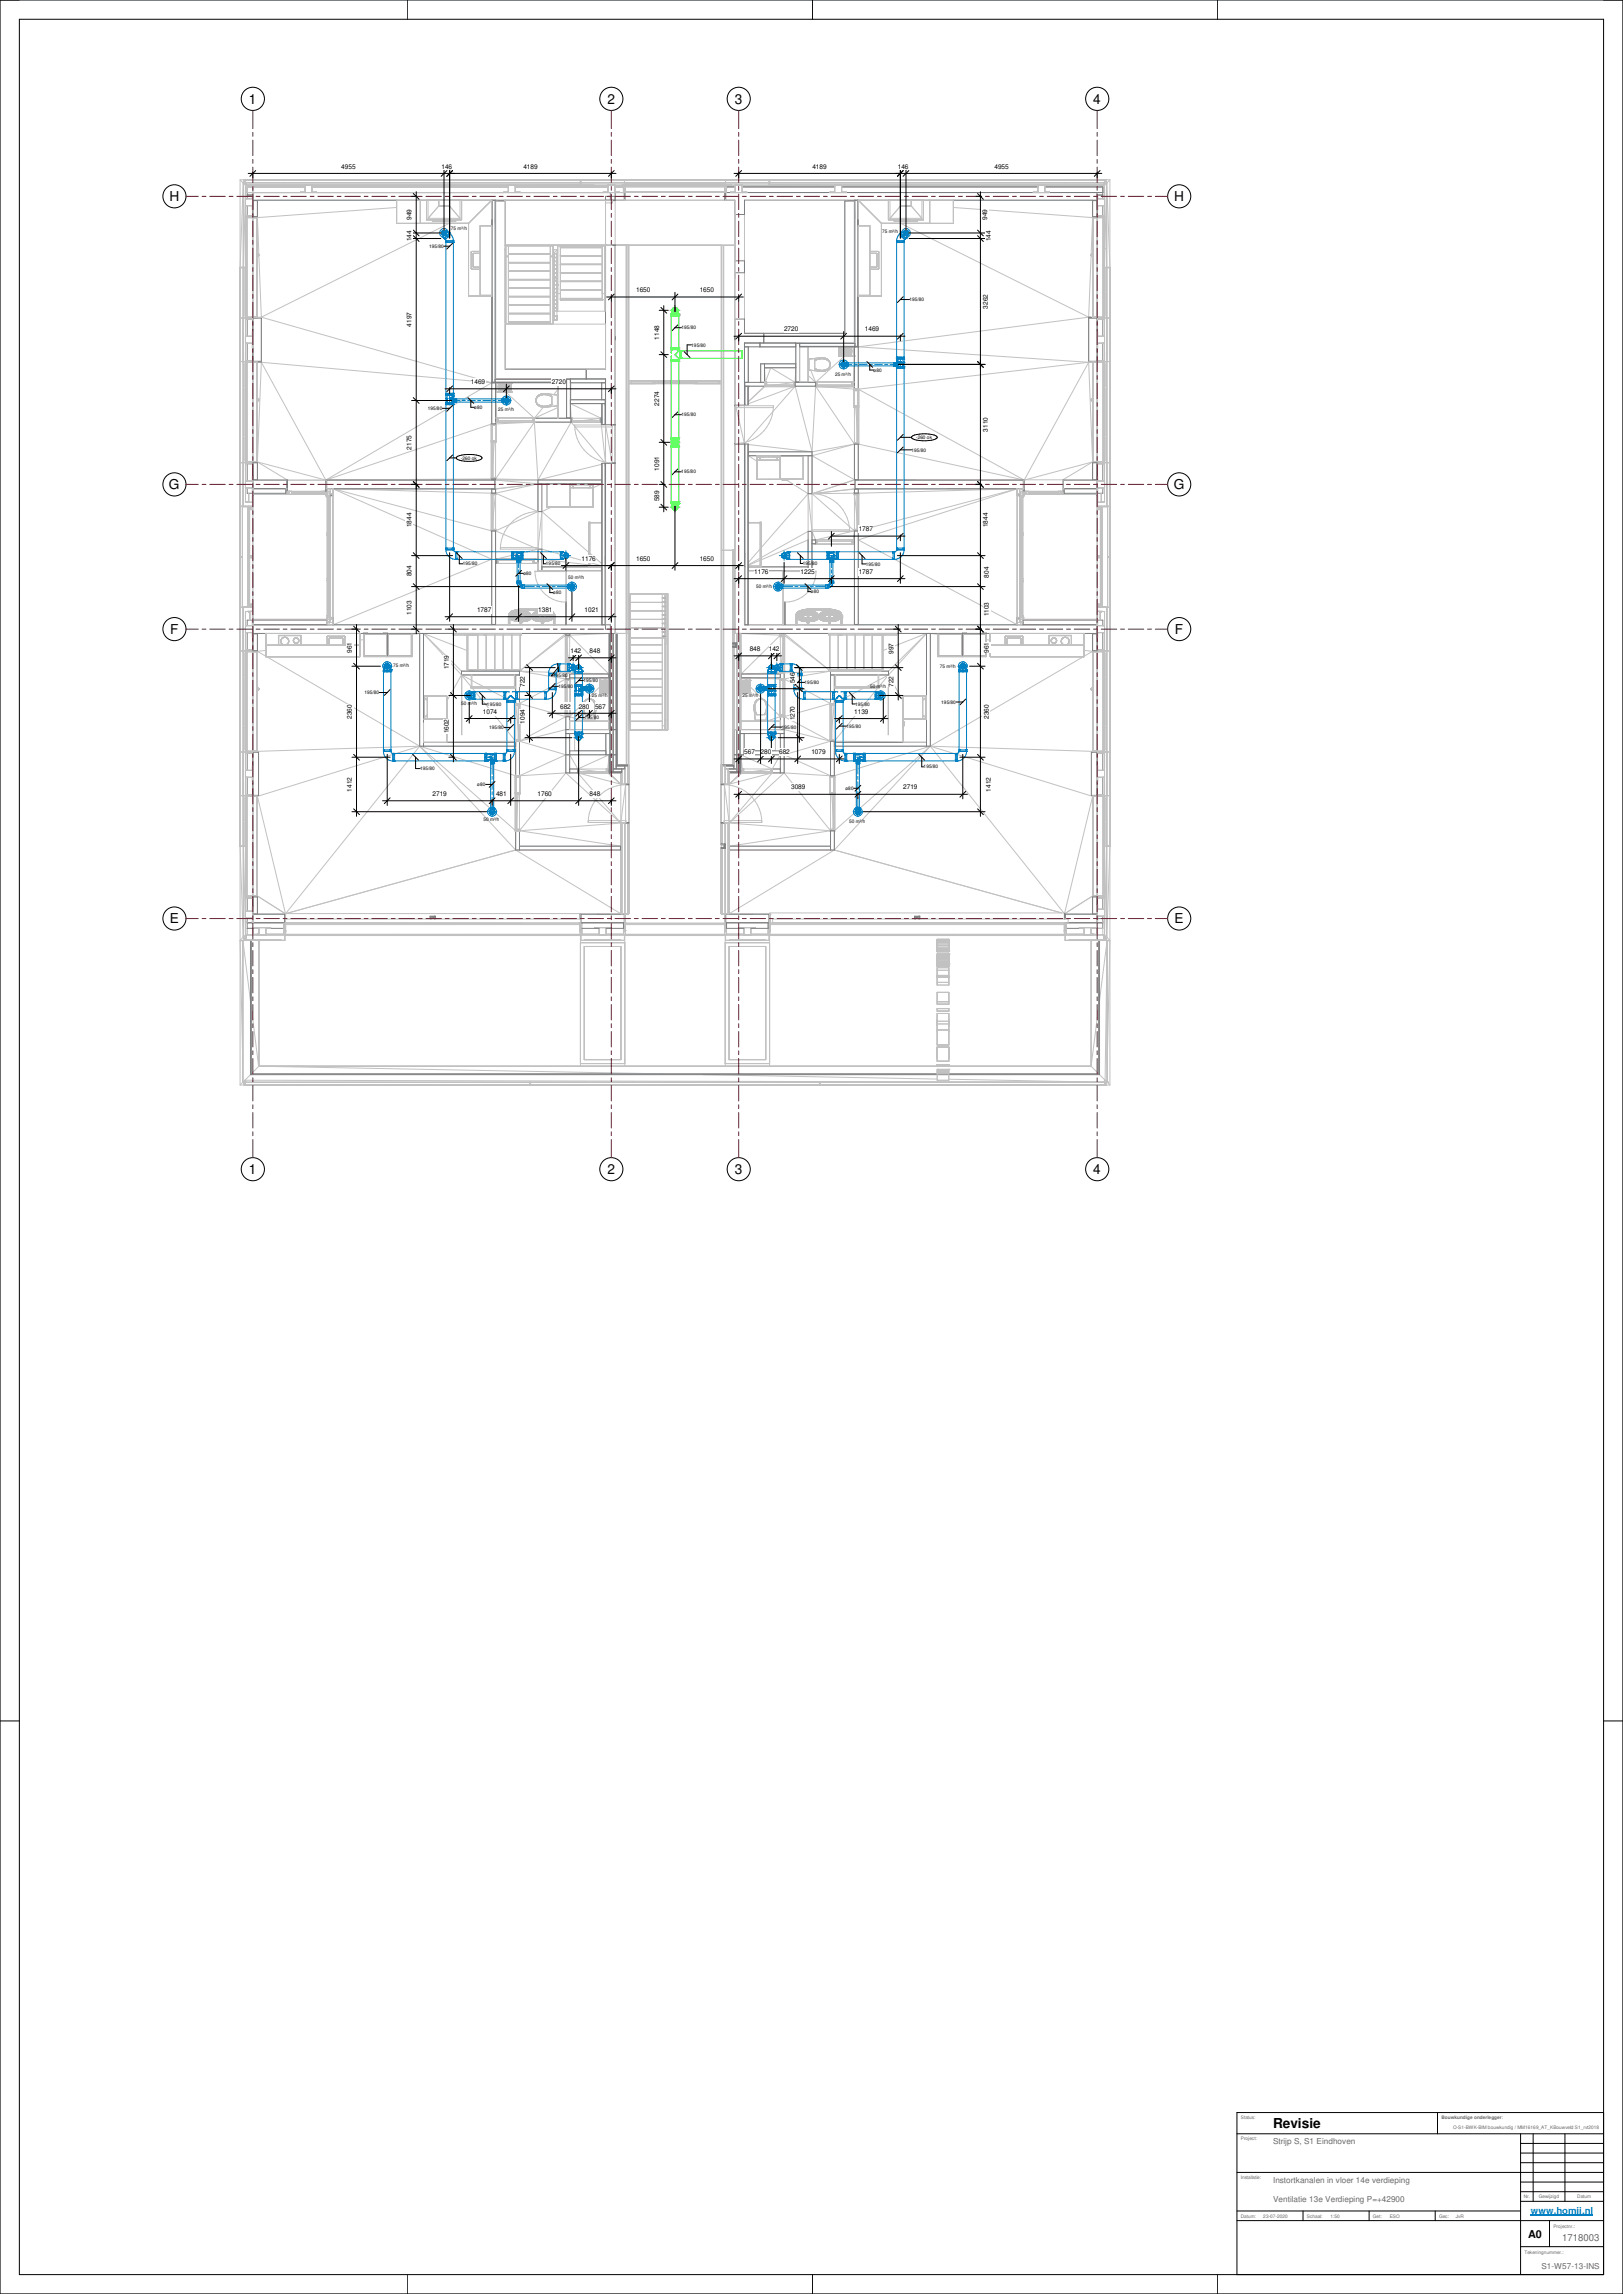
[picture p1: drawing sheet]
<svg xmlns="http://www.w3.org/2000/svg" width="841mm" height="1189mm" viewBox="0 0 841 1189" stroke-linecap="round" stroke-linejoin="round" font-family="sans-serif">
<defs><g id="words">
<g font-size="7.1">
<text x="129" y="54">1</text>
<text x="315" y="54">2</text>
<text x="381" y="54">3</text>
<text x="567" y="54">4</text>
<text x="88" y="104">H</text>
<text x="608" y="104">H</text>
<text x="88" y="253">G</text>
<text x="608" y="253">G</text>
<text x="88" y="328">F</text>
<text x="609" y="328">F</text>
<text x="88" y="478">E</text>
<text x="609" y="478">E</text>
<text x="129" y="608">1</text>
<text x="315" y="608">2</text>
<text x="381" y="608">3</text>
<text x="567" y="608">4</text>
<text x="660" y="1103">Revisie</text>
</g>
<text font-size="5.6" x="792" y="1160">A0</text>
<text font-size="5" fill="#666" x="809" y="1161">1718003</text>
<text font-size="4.9" fill="#007fff" x="793" y="1147">www.homij.nl</text>
<g font-size="4.2" fill="#666">
<text x="660" y="1111">Strijp S, S1 Eindhoven</text>
<text x="660" y="1131">Instortkanalen in vloer 14e verdieping</text>
<text x="660" y="1141">Ventilatie 13e Verdieping P=+42900</text>
<text x="799" y="1176">S1-W57-13-INS</text>
</g>
<g font-size="3.4">
<text x="177" y="87">4955</text>
<text x="229" y="87">146</text>
<text x="271" y="87">4189</text>
<text x="421" y="87">4189</text>
<text x="465" y="87">146</text>
<text x="515" y="87">4955</text>
<text x="213" y="114" transform="rotate(-90 213 114)">949</text>
<text x="512" y="114" transform="rotate(-90 512 114)">949</text>
<text x="213" y="125" transform="rotate(-90 213 125)">144</text>
<text x="513" y="125" transform="rotate(-90 513 125)">144</text>
<text x="330" y="151">1650</text>
<text x="363" y="151">1650</text>
<text x="512" y="160" transform="rotate(-90 512 160)">3262</text>
<text x="213" y="169" transform="rotate(-90 213 169)">4197</text>
<text x="406" y="172">2720</text>
<text x="448" y="172">1469</text>
<text x="342" y="176" transform="rotate(-90 342 176)">1148</text>
<text x="244" y="199">1469</text>
<text x="286" y="199">2720</text>
<text x="342" y="210" transform="rotate(-90 342 210)">2274</text>
<text x="512" y="224" transform="rotate(-90 512 224)">3110</text>
<text x="213" y="233" transform="rotate(-90 213 233)">2175</text>
<text x="342" y="244" transform="rotate(-90 342 244)">1091</text>
<text x="342" y="260" transform="rotate(-90 342 260)">589</text>
<text x="213" y="273" transform="rotate(-90 213 273)">1844</text>
<text x="445" y="275">1787</text>
<text x="512" y="273" transform="rotate(-90 512 273)">1844</text>
<text x="301" y="291">1176</text>
<text x="330" y="291">1650</text>
<text x="363" y="291">1650</text>
<text x="213" y="299" transform="rotate(-90 213 299)">804</text>
<text x="391" y="297">1176</text>
<text x="415" y="297">1225</text>
<text x="445" y="297">1787</text>
<text x="512" y="299" transform="rotate(-90 512 299)">804</text>
<text x="247" y="317">1787</text>
<text x="279" y="317">1381</text>
<text x="303" y="317">1021</text>
<text x="213" y="319" transform="rotate(-90 213 319)">1103</text>
<text x="512" y="319" transform="rotate(-90 512 319)">1103</text>
<text x="182" y="338" transform="rotate(-90 182 338)">961</text>
<text x="296" y="338">142</text>
<text x="306" y="338">848</text>
<text x="388" y="337">848</text>
<text x="398" y="337">142</text>
<text x="463" y="339" transform="rotate(-90 463 339)">997</text>
<text x="512" y="338" transform="rotate(-90 512 338)">961</text>
<text x="233" y="347" transform="rotate(-90 233 347)">1719</text>
<text x="272" y="356" transform="rotate(-90 272 356)">722</text>
<text x="412" y="354" transform="rotate(-90 412 354)">546</text>
<text x="463" y="356" transform="rotate(-90 463 356)">722</text>
<text x="250" y="370">1074</text>
<text x="290" y="367">682</text>
<text x="300" y="367">280</text>
<text x="308" y="367">567</text>
<text x="443" y="370">1139</text>
<text x="182" y="373" transform="rotate(-90 182 373)">2360</text>
<text x="272" y="375" transform="rotate(-90 272 375)">1094</text>
<text x="412" y="373" transform="rotate(-90 412 373)">1270</text>
<text x="512" y="373" transform="rotate(-90 512 373)">2360</text>
<text x="233" y="380" transform="rotate(-90 233 380)">1602</text>
<text x="386" y="391">567</text>
<text x="394" y="391">280</text>
<text x="404" y="391">682</text>
<text x="420" y="391">1079</text>
<text x="182" y="410" transform="rotate(-90 182 410)">1412</text>
<text x="224" y="413">2719</text>
<text x="257" y="413">481</text>
<text x="279" y="413">1760</text>
<text x="306" y="413">848</text>
<text x="410" y="409">3089</text>
<text x="468" y="409">2719</text>
<text x="513" y="410" transform="rotate(-90 513 410)">1412</text>
</g>
<g font-size="2.5">
<text x="234" y="119">75 m³/h</text>
<text x="457" y="121">75 m³/h</text>
<text x="222" y="128">195/80</text>
<text x="471" y="156">195/80</text>
<text x="353" y="171">195/80</text>
<text x="358" y="180">195/80</text>
<text x="433" y="195">25 m³/h</text>
<text x="453" y="193">ø80</text>
<text x="222" y="212">195/80</text>
<text x="246" y="212">ø80</text>
<text x="258" y="213">25 m³/h</text>
<text x="353" y="216">195/80</text>
<text x="475" y="228">-260 ok</text>
<text x="239" y="238">-260 ok</text>
<text x="472" y="234">195/80</text>
<text x="353" y="245">195/80</text>
<text x="240" y="293">195/80</text>
<text x="283" y="293">195/80</text>
<text x="416" y="293">195/80</text>
<text x="449" y="293">195/80</text>
<text x="271" y="298">ø80</text>
<text x="294" y="300">50 m³/h</text>
<text x="392" y="305">50 m³/h</text>
<text x="287" y="308">ø80</text>
<text x="420" y="308">ø80</text>
<text x="204" y="346">75 m³/h</text>
<text x="487" y="346">75 m³/h</text>
<text x="287" y="351">195/80</text>
<text x="302" y="354">195/80</text>
<text x="189" y="360">195/80</text>
<text x="289" y="357">195/80</text>
<text x="417" y="355">195/80</text>
<text x="451" y="357">50 m³/h</text>
<text x="239" y="365">50 m³/h</text>
<text x="252" y="366">195/80</text>
<text x="307" y="361">25 m³/h</text>
<text x="385" y="361">25 m³/h</text>
<text x="443" y="366">195/80</text>
<text x="488" y="365">195/80</text>
<text x="254" y="378">195/80</text>
<text x="303" y="373">195/80</text>
<text x="405" y="378">195/80</text>
<text x="439" y="377">195/80</text>
<text x="218" y="399">195/80</text>
<text x="479" y="398">195/80</text>
<text x="247" y="407">ø80</text>
<text x="438" y="409">ø80</text>
<text x="251" y="426">50 m³/h</text>
<text x="440" y="426">50 m³/h</text>
</g>
<g font-size="2.5" fill="#666">
<text x="643" y="1098">Status:</text>
<text x="747" y="1098">Bouwkundige onderlegger:</text>
<text x="753" y="1103">O-S1-BWK-BIM bouwkundig / MM16169_AT_KBouwveld S1_rvt2018</text>
<text x="643" y="1109">Project:</text>
<text x="643" y="1129">Installatie:</text>
<text x="797" y="1139">Gewijzigd</text>
<text x="817" y="1139">Datum</text>
<text x="643" y="1150">Datum:</text>
<text x="655" y="1149">23-07-2020</text>
<text x="677" y="1150">Schaal:</text>
<text x="689" y="1149">1:50</text>
<text x="711" y="1150">Get:</text>
<text x="720" y="1149">ESO</text>
<text x="746" y="1150">Gec:</text>
<text x="754" y="1149">JvR</text>
<text x="805" y="1155">Projectnr.:</text>
<text x="790" y="1168">Tekeningnummer.:</text>
</g>
<text font-size="2.4" fill="#666" x="790" y="1139">Nr.</text>
</g></defs>
<g fill="none" stroke="#c1c1c1" stroke-width=".52">
<path d="M124 93v45M124 93h2M124 93l2 2M126 95l-2 43M126 95v168M126 95h1M126 95h.1M126 95l1 1M126 95v43M126 95v70M126 93l1 2M126 93v2"/>
<path d="M127 93h148M127 93v2M127 93h19M127 96v164M127 96l-1 42M127 95h.1M127 95v1M127 95h-1M127 95v1h198M127 95h445M131 97v3M146 93h-1"/>
<path d="M148 93h153v3M158 96v4M158 100h-2M158 97h-30v3h196M162 96v4M162 100h2M162 97h101M263 96v4M263 100h-2M267 96v4M267 100h2M267 97h48"/>
<path d="M275 93h150M301 95h-174M301 95h.1M301 93v3M301 95h23M303 93h19M315 96v4M315 100h-2M319 96v4M319 100h2M319 97h4M323 99h1"/>
<path d="M323 100v-4h53v4M324 93v3M324 95h.1M324 96h.1M324 96h52M324 98v6M324 99h52M324 96v8M324 97h52M325 96h.1M337 96h.1M362 96h1"/>
<path d="M362 96h.1M363 96h.1M375 96h.1M376 96v8M376 98v6M376 99h.1M376 96h.1M376 95h.1M376 93v3M376 95h23M376 97h5M378 93h19"/>
<path d="M381 96v4M381 100h-2h8h-2M385 96v4M385 97h48M399 93v3M399 95h.1M399 95h173M433 96v4M433 100h-3h8h-2M436 96v4M436 97h102M538 96v4"/>
<path d="M538 100h-3h9h-3M541 96v4M541 97h30v3M552 93h-153v3M554 93h19M572 95v1h-197M572 95h.1M572 95h1M572 95v1M572 95h2M572 94v1M572 96v69"/>
<path d="M572 96l1 42M573 93l-1 2M573 93h-148M573 93h.1M573 93h2M573 93l1 2M573 95v168M573 95l-1 1M574 95l1 43M574 95v43l-1-43M574 95h-1M575 93v45"/>
<path d="M575 93l-1 2M127 113h.1M127 114h1M127 107h4M127 103h4M127 112h.1M127 113h1M127 112v2M128 113h5M128 113v51M131 113v-1h-3v53h3v-1M131 103v-2v8v-2"/>
<path d="M131 112v1M131 113v51M133 113v51M205 104v12h38M205 108l-72 5 1 19M218 104v12M221 104v10h18v-10M222 113h16M222 104v9M224 115h12M224 114v1M227 107h6"/>
<path d="M227 107l-5 6M227 104v3M233 116l-98 48M233 107l5 6M233 104v3M236 114v1M238 104v9M243 116v37M249 117h6v36h-6zM255 104v10M255 104h-122v61M255 104l-12 12"/>
<path d="M257 104v93M257 104h1M257 104v12M262 104h52v23h-52zM314 104h3v1h-3M439 104h.1M443 104h.1M443 104v74M443 104v9M445 117h6v36h-6zM445 104h121v61M445 104v10"/>
<path d="M445 104l12 12M457 116v37M460 104v10h19v-10M461 104v9M461 113h17M463 115h12M463 114v1M464 114v1M464 115h11M464 115h-1M467 107l-6 6M467 107h5"/>
<path d="M467 104v3M467 116l97 48M472 107l6 6M472 104v3M475 114v1M478 104v9M482 104v12M494 104v12h-37M494 108l72 5-1 19M566 113v51M566 113h6M569 112v1"/>
<path d="M569 103h3M569 113v51M569 107h3M569 103v-2v8v-2M569 113v-1h3v53h-3v-1M571 113v51M572 113h.1M572 114h.1M572 112h.1M572 112v2M124 138h3M126 139h.1"/>
<path d="M126 139h-2v149h2M127 129h1M127 132h1M127 126h1M127 125h1M127 125v1M133 131l1 1-1 1M134 132l1 32M244 139h.1M244 131v8M244 131h.1M244 130v1"/>
<path d="M244 139l5 1M244 130h.1M245 132v6M245 138h.1M245 132h.1M245 138l4 1M245 131v1M245 131h4M245 131h.1M249 130h-5M262 129v38M262 127h55"/>
<path d="M262 133h1M262 127h25v41h-25zM263 132h22M263 136h22M263 127v41M285 133h2M285 127v41M287 133h2M287 140h2M287 136h2M287 137h2M287 129h2v37h-2z"/>
<path d="M287 132h2M287 138h2M287 139h2M287 135h2M287 134h2M289 129l-2 2h2M289 127h24v34h-24zM290 133h22M290 128h22M290 127v28M290 137h22M312 127v28"/>
<path d="M312 137h-22M314 127v33M314 127h3M325 127v269M326 127v279M326 127v347h-25M374 127v347h25M374 127v279M375 127v269M381 127h-62v-23h62v31M451 130h4M451 131h3"/>
<path d="M454 131h.1M454 131v1M454 132h.1M454 138l-3 1M454 132v6M454 138h.1M455 130h.1M455 139l-4 1M455 139h.1M455 130v1M455 131h.1M455 131v8"/>
<path d="M565 132l1 1M565 132l-1 32M566 131l-1 1M572 129h.1M572 133h.1M572 125h.1M572 126h.1M572 125v1M572 138h3M573 139h2v149h-1M574 139v26M127 152h1"/>
<path d="M127 151h1M127 151v1M243 154h12M263 145h22M263 149h22M263 158h22M263 154h22M263 140h22M285 141h-22M285 149h-22M287 144h2M287 152h2"/>
<path d="M287 158h2M287 141h2M287 156h2M287 147h2M287 160h2M287 146h2M287 143h2M287 142h2M287 145h2M287 148h2M288 150h.1M289 154h-2"/>
<path d="M289 148h.1M289 150h.1M289 150h-2M289 148v2M289 152h1M290 155h22M290 155h.1M290 150h22M290 142h22M290 146h22M312 152h1M312 155h.1"/>
<path d="M312 141h-22M312 150h-22M312 146h-22M381 141v69M445 154h12M572 151h.1M572 152h.1M572 151v1M124 167v18M126 165v22M127 163h1M127 165h.1"/>
<path d="M127 178h4M127 174h4M127 163v2M127 164h1M127 165h-3M128 164h7M131 165h4M131 174v-2v8v-2M131 165h.1M135 164v24M135 164l120 34M262 168h52v23h-52z"/>
<path d="M263 163h22M263 167h22M263 162h22M285 167h-22M287 166h2M287 161h2M287 164h2M287 161v3h2M386 173h50M386 165v-61h52v69M388 180v18M394 180h18v9h-18v9"/>
<path d="M414 178h.1M414 178h29M414 178h4M435 180v5M435 180v4M435 180h.1M435 180v4h6M435 180h6M441 180h.1M441 180v5M441 180l1 5M442 180h.1"/>
<path d="M442 180l1 5M442 180v5M443 180h.1M443 180v5M443 180h-8M443 180v18h-2h1M443 180l-1 18M445 180v69M445 180l119 8M564 164v24M564 164h8M564 164l-119 16"/>
<path d="M564 165h5M569 178h3M569 174h3M569 165h.1M569 174v-2v8v-2M572 163h.1M572 164h.1M572 165h3M572 165h.1M572 163v2M572 165v22M574 165v22"/>
<path d="M575 167v18M124 187h3M126 187v53M127 189h1M127 188h.1M127 187v2M127 187h.1M128 188v51M131 188v-1h-3v53h3v-1M131 187v1M131 188v52M133 188v51"/>
<path d="M135 188h-2v61h179M135 188l34 61M135 188l-2 51M135 188l120 10M135 188h-8M255 198l-86 51M255 198v51M257 198v19h1M257 198v21M257 198v1M257 199h.1M257 199h8"/>
<path d="M257 199v4M258 199l-1 4M258 199h7M258 199h.1M258 199v4M258 199l1 4M259 199h6v4M259 199v4M259 199h5M259 199v3M259 200h5M259 200v2"/>
<path d="M259 200v2v-2M264 200v2h-4M264 200v2h-5M264 200h-5M264 200v2M264 199h-5v3h5M264 199v3M264 199v4M264 199l1 4M265 199h-7M265 199v4M265 199h-6"/>
<path d="M265 199h.1M265 191h49M289 198h5v19h-5zM289 198v19M294 196l-37 1M294 196v1M294 196l-5 1M294 196l-1 1M296 198h16v9h-16zM326 197h48M326 199h48M326 198h1"/>
<path d="M327 197v2M327 198h11M338 197v2M338 198h1M339 197v2h21v-2M340 199h.1M341 198h18M341 197v2M359 197v2M360 199h.1M360 198h1M361 197v2"/>
<path d="M361 198h11M372 197v2M372 198h2M386 198v126M396 198h1v2M397 198v2M399 191h-3l1 7M399 191l-2 7M399 191l13 7M412 198v2M412 198l-15 2M412 198h.1"/>
<path d="M412 191v7M412 191h-16v7h27M414 198h-3v2M414 198h-2M414 198h5M419 198h.1M419 198h-5v-18h5v18M419 189h.1M419 198h4M419 195l4 3M420 192l3 6M422 191l1 1"/>
<path d="M422 187h.1M422 187v4l1 1M422 191h1M422 198h20M423 198v2M423 191l1 1M423 186l-1 1M423 192h1M423 186v1M423 187h-1M423 192h.1M423 191h.1"/>
<path d="M424 186h-1M424 186l-1 1M424 192h.1M424 192h1M424 186h.1M424 192h2M425 186h-1M425 185l-6 1v6h6M425 185l-1 1M425 185v1M425 192h1M425 192h.1"/>
<path d="M426 192h.1M426 192h-1M426 185l-2 1M426 185l1 1M426 186h.1M426 186h-2M426 186h2M426 186h-1M426 186h1M427 186h1M427 192h-1M427 186h.1"/>
<path d="M427 192h.1M428 192h.1M428 192h-1M428 186h.1M428 186l1 1M428 191v1M429 191l-1 1M429 187h1M429 191h.1M429 191h-1M429 187h.1M430 187v1"/>
<path d="M430 191h.1M430 191h-1M430 187v2M430 187h.1M430 190h.1M430 190v1M430 188v1M430 189h.1M430 189v1M430 189l-1 2M430 188h.1M435 184h6"/>
<path d="M435 185h.1M435 185h8M435 184h.1M435 184v1M435 181v3h6M435 181h6v3M436 184h4M436 181v3M436 181h4M436 181h4v2v-2M436 183l4 1M436 181v2"/>
<path d="M436 183h4M436 182v1h4M436 182h4v1h-4zM436 183h3zM436 182h3M436 182h2M437 182h1M437 182h-1M438 182h-2h1M438 182h-1M438 185l-15 13M438 182v1"/>
<path d="M438 182l-2 1h2M438 182h.1M438 183h.1M438 182l1 1h-1M438 182h1M439 182v1M439 182h.1M439 182h-1M440 182v1M440 181v2M440 181h-4v2h4M440 181v3"/>
<path d="M440 184h-5M440 181l1 3M441 181h-6v3M441 184h-6h6M441 181v3M441 180v4M441 181h-6M441 184h-6M441 180h-6v4M441 180h-6M441 185h.1M441 184h.1"/>
<path d="M441 198v2M442 198l1 4M442 185h.1M443 185h.1M564 188h2v61h-15l15-10M564 188h8M564 188l-33 61M564 188l2 51M564 188l-119 14M566 188v51M569 187v1M569 188v52"/>
<path d="M569 188v-1h3v53h-3v-1M571 188v51M572 189h.1M572 187h.1M572 188v52M572 187v2M574 187v53M575 187h-3M127 200h1M127 201h1M127 200v1M133 206h.1"/>
<path d="M133 208h.1M133 206l1 1-1 1 1-1zM255 219v29M257 220h-2l-86 29M257 219v10h-2M257 203h8M257 203h.1M257 219h20M257 217h20M257 219v1M258 219h-1M258 219v-1h18v1"/>
<path d="M258 219h-1v1M258 217v1M258 203h.1M258 203h7M259 203h6M259 203h5M259 202h5M260 200h3v2M260 200v2M260 202h3M260 200h3M260 200v1"/>
<path d="M260 201h1M260 200h.1M260 201h3l-3 1M261 201h.1M261 201h-1M261 201h1M262 201h-2M262 201h.1M262 201h1h-1M262 203l15 14M262 201h1M263 201h-1"/>
<path d="M263 200l-1 1M263 200h-3l1 1M263 200v2M264 200h-4v2M264 202l-5 1M265 203h-7M265 203h.1M273 219l-16 1M276 217v1M276 219h35M277 217h-1h3M277 217v2"/>
<path d="M277 219l-20 29M277 219l2 30M278 208h.1M278 208v1M278 208l1 2M278 207v1M278 207h.1M278 206v1M278 206h.1M278 209l1 1M278 206v2M278 209h.1"/>
<path d="M279 205l-1 1M279 205h.1M279 210h1M279 210l1 1M279 210h.1M280 210v1M280 205h-1M280 205h.1M280 210l1 1M280 210h.1M280 211h1M280 204v1"/>
<path d="M280 204h.1M280 210h1M281 211h1M281 204h-1M281 204v1M281 210l1 1M281 210v1M281 205h-1M281 211h.1M282 211l-5 6M282 205h1M282 205h-1"/>
<path d="M282 204h-1M282 204h1M282 211h.1M282 211h2M282 211h1M282 204v1M282 204l1 1M282 204h.1M283 204h1M283 205h1M283 211h.1M283 211h1"/>
<path d="M283 211h-1M283 204l6 1v5l-6 1M283 204h.1M283 204v1M283 204l1 1M284 205h.1M284 204v1M284 204h.1M284 211h-1M284 210v1M284 210l-1 1M284 210h.1"/>
<path d="M284 205h1M284 211h.1M284 204l1 1M285 210h.1M285 210h-1M285 205h.1M285 205l1 1M285 205h1M285 210l-1 1M286 210h.1M286 210h-1M286 205v5"/>
<path d="M289 211l-12 6M289 202l-2 3M289 217h-12M296 217h.1M296 209v8h16h-1v1M296 209h16M296 209l15 8M296 209v8M296 219h16M296 217v2M296 217h-2h3v2M296 219l18 21"/>
<path d="M296 219l-17 30M297 218h14v1M311 217v2M311 217l-15 2M311 219l3 21M312 216l-1 1M314 220h.1M314 209v1M314 207v117M381 210v20M381 210h20M381 210h5"/>
<path d="M381 210v20h5M381 210l5 20M386 200v10M386 209v1M386 210h.1M388 200h.1M388 200h8M388 200v2M396 200h27M396 200h16M397 200h-1M397 200l-9 8 8-8"/>
<path d="M397 200h14M400 217a20 20 0 0 1-19 13M401 210v1h-20M401 210l-2 7M412 200l-24 9M412 200l-26 30M412 200l9 34M422 200h20M423 200l20 30M423 200l-2 34M423 200h19M425 200l18 2"/>
<path d="M442 200h1v2M443 210h2M443 202h2M443 210v70h-1M443 201v10h1M443 210l2 20M444 202v8M445 202l86 47M445 201v29M445 211h-1v19h1M566 206l-1 1 1 1M566 208h.1"/>
<path d="M566 206h.1M572 201h.1M572 200h.1M572 200v1M124 240h3M126 240v22M126 240h1M127 227h1M127 238h1M127 226h1M127 238v2M127 239h1"/>
<path d="M127 226v1M127 240h.1M128 239h5M131 240h2M133 237h.1M133 239l36 10M133 239l16 10M255 220h2M255 229v19M255 229h2M255 220v9M256 229l-1 19"/>
<path d="M257 229v61M298 220h19v1h-19zM298 220a20 20 0 0 0 19 20M314 220h3v20M314 220l3 20M381 230v98M386 230v1M386 230h.1M388 234h33M388 230l33 4M392 236h24v12h-24zM392 236v2h12v-2"/>
<path d="M393 236v1M393 237l1 1M393 237h-1M395 237h-2M395 236v1M398 237h-3M398 237h3M398 236v1M401 237h2M401 236v1M403 236v1M403 237l-1 1"/>
<path d="M403 237h1M404 236v12M419 236h-31l4 3M421 234v46h2M443 230h2M443 230l-22 6 22 13M443 230l-22 4M444 229h-1v1M445 230l86 19M566 239l-35 10M566 240h3M566 237h.1"/>
<path d="M572 227h.1M572 239h-6M572 238h.1M572 239h.1M572 226h.1M572 240h1M572 240h.1M572 238v2M572 226v1M574 240v22M575 240h-3v20h-3M124 242v18"/>
<path d="M127 253h4M127 249h4M129 256v4h-2M131 249v-2v8v-2M131 256v65M131 256h38M131 257v3M131 256h.1M148 253h1M149 255h20M149 249v4M149 249h.1"/>
<path d="M149 249v7M149 255v-1h-1v2M149 255v1M150 255v1M151 255v1M151 255h16M151 256h.1M151 256h16M151 255h.1M167 256h.1M167 255h.1M167 255v1"/>
<path d="M168 255v1M169 256v1M169 257h.1M169 255v2h2M169 249v7M169 255v-1h1l-1 2M169 257h3M169 249v4M169 253h2v3M169 258h2M169 256v67h2v-2M169 256h3v1h-1"/>
<path d="M170 255h1M170 255h1v2M170 258v18v-18v18M171 257v63M171 257h.1M173 253l82 22M173 253l82 37-82 34zM173 253l84 3M173 253h82M255 256v19M255 255v20M255 253v71"/>
<path d="M255 248l-86 1M255 248h2M255 249l24 2M255 249h24M255 247h2v1M257 256l-2 19M257 256l22 9M257 255v1h-2M257 248l22 1M257 253h-85v71M257 253h-2M279 249v36"/>
<path d="M279 251l-22 2M279 251l-22 5M293 251h-10v12h24v-12h-12v12M297 251h.1M297 251v2M297 251h-2M298 251h-1M298 251h.1M301 251h3M301 251h-3M301 251h.1M304 251h2"/>
<path d="M304 251h.1M306 251l-1 2M306 251h1M306 251h.1M307 251v2h-12M308 251h4l-5 2M312 241l-33 8M314 240h3M314 240v1M314 240h.1M393 248v1M398 248v1"/>
<path d="M404 248v1M404 248h.1M405 248l1 1M405 248v1M406 248v1M406 248h.1M406 249h.1M407 248h.1M407 248v1M407 249h.1M407 249l12 7M408 248h.1"/>
<path d="M408 248v1M408 249h.1M419 256v19M419 256h2M419 256l-24 28M419 256l2 19M421 256l22 19M421 256a20 20 0 0 1 19 19M443 256l2 19M443 256h-22M443 253h84v71M443 255v1h1"/>
<path d="M443 249l-22 7M443 249h2M443 253h2v71M443 253l-22 3M445 255v20M445 249h-2M445 256h-1v19h1M527 253l-84 3M527 253v71M527 253l-82 22M527 253l-82 27 82 44M528 257h.1"/>
<path d="M528 255h2M529 257v63M529 258h1M530 258v18l-1-18v18M530 255h-1v2M530 257h.1M530 256h39v65h-42v-1h2M530 256v67h-1v-2M530 256v1M530 256h-3v1h2M530 255h21M531 257h.1"/>
<path d="M531 249v4M531 257h-4M531 253h-3v3M531 255l-1-1v2M531 249h-88M531 249h20v7M531 249v8h-2M531 256v1M532 255v1M533 256h.1M533 256h15M533 255h15"/>
<path d="M533 255v1M533 255h.1M548 256h.1M548 255v1M548 255h.1M550 255v1M551 255v-1v2M551 249v4M551 253h.1M568 256h.1M569 253h3M569 257v3"/>
<path d="M569 249h3M569 249v-2v8v-2M571 256v4M575 242v18M124 262h7M126 262v1M127 262v1M127 260h4M128 263h.1M128 263v52M129 262v1M129 263v52"/>
<path d="M131 263h-5v52h5M131 263h-1v1h1M169 276h2M169 277h2M170 277v23v-23M255 275h2M255 274h2v1M257 275l22 10M279 265l-22 10M279 265h2M279 265a19 19 0 0 0-20 20M281 265l-2 20"/>
<path d="M281 265l24 21M281 265v20M286 263l-5 2M292 263h.1M293 263h-1M293 263h.1M294 263h.1M296 263h.1M301 263h.1M305 271v23M306 271h6zM306 271v22h2"/>
<path d="M306 271h-1M306 271h-1v23M307 263h.1M388 271h6zM394 271h.1M394 271v22M394 271v23M419 275h21M419 275l-24 14M421 275l2 5M421 275h19M422 280h20"/>
<path d="M423 280h.1M423 280v2h-2v14h-15v28M442 280h-19M443 275h2M443 275l-1 5v2h1v42h2M443 275l-19 5M443 275h-22M444 274h-1v1M529 276h1M529 277h1M529 277v23h1v-23M569 263h5v52h-5"/>
<path d="M569 262h6M569 263h1v1h-1M570 263v52M571 262v53M571 263h.1M571 263v52M572 262v1M574 262v1M126 289h-2v149h2M131 288h-1v1h1M169 300h2M257 290h1"/>
<path d="M257 292h20M257 290h20M257 290v2v32h-2M258 290h18M258 290v2M259 285h22M276 290v2M277 290v2h2v3M277 296h16zM277 296a16 16 0 0 0 8 14M279 285v5h-3M279 285l-22 5"/>
<path d="M279 284h-20v1M279 296h33M281 290l24 3M281 285l24 6M281 294h31M293 296v28M305 293h1M306 293l6 1zM306 287l6 5M306 292l5 1M306 281v1M306 294h.1"/>
<path d="M314 294h.1M314 288v6M319 285h.1M374 285h7v-158h-62v201h7M380 285v111M380 285v93M386 294h.1M386 287v7M386 293v1M388 296h6M388 293l6 1zM388 294h31"/>
<path d="M394 293h.1M394 294h.1M394 285l-6 7M394 289l-6 4M394 290l-6 3M395 290l24-10v10M407 296h16zM422 282h20M423 296a16 16 0 0 1-7 14M423 280v2M441 280v2M529 300h1"/>
<path d="M569 288h1v1h-1M574 289h1v149h-2M124 315h7M124 317v18M126 315v22M126 315v171M126 315h.1M127 317h2v4M127 315h.1M127 317v167M128 315h.1M129 315h.1"/>
<path d="M131 313h-1v1h1M131 317h-4M169 319h2M169 301h2M169 320h3M169 320h2M170 302h.1M170 302v16h1v-16M170 302h1M170 302v16M171 302v16M171 302h.1"/>
<path d="M171 320v2h-2M263 319h.1M263 319h5M263 319v5M264 319v5M264 318h.1M264 318l-1 1M264 318v1M264 319h.1M264 318h1M264 319h1M265 318h.1"/>
<path d="M265 318l-1 1M265 318v1M265 317h.1M265 319h.1M265 319v2M265 317l-1 1M265 317v1M265 318h1M265 319v1M265 317h1M265 319h1M266 317h.1"/>
<path d="M266 317h-1M266 318h-1M266 318h.1M266 318v1M266 318l-1 1M266 317l-1 1M266 319v1M266 319h.1M266 317v1M266 319h1M266 318h1M267 318h.1"/>
<path d="M267 318l-1 1M267 318h-1M267 319h.1M267 319h-1M267 318v1M267 319v1M267 317h.1M267 319h1M268 319v3M268 316h.1M268 316l-3 1M268 316l-2 1"/>
<path d="M268 316v1M268 317h.1M268 317l-2 1M268 317h-2M268 317h4M268 317v1M268 317l-1 1M268 318h.1M268 318h-1M268 318l-1 1M268 318l1 1M269 319h.1"/>
<path d="M269 319h-2M269 319h-1M269 316h.1M270 320h.1M270 316h.1M270 316h-2M270 316l-2 1M270 318h-2M270 318h2M270 319h-1M270 319h1M270 317l-2 1"/>
<path d="M270 317h-2M270 317h2M270 316h11M270 317l2 1M270 318l-1 1M270 318l3 1M270 318h1M270 316v3M271 319h1M271 319h.1M271 319h-2M271 318l2 1"/>
<path d="M271 318v1M272 318h1M272 318h-1M272 318h.1M272 317l1 1M272 317v1M272 317l2 1M272 317h.1M272 317h-4M272 317h2M272 319h3M272 319v3"/>
<path d="M272 319h.1M272 319v1M273 319h.1M273 319h-1M273 319v1M273 318v1M273 318h1M273 318h.1M273 319h1M274 318v1M274 318l-1 1M274 318h.1"/>
<path d="M274 318h-1M274 319v1M274 319h-1M274 319h.1M274 317v1M274 317h.1M274 318h1M274 318l1 1M275 319h-1M275 319v2M275 318v1M275 318h-1"/>
<path d="M275 318h.1M275 319h.1M276 319h3M276 319v2M276 319h.1M276 318v1M276 318h.1M276 319h1M276 318h1M277 318l-1 1M277 318h.1M277 318h-1"/>
<path d="M277 319h.1M277 319v1M277 318v1M277 317l-1 1M277 317h.1M277 317v1M277 319h1M277 318h1M277 318l1 1M278 319v1M278 319h.1M278 318h-1"/>
<path d="M278 318h.1M278 319h-1M278 318v1M278 319h1M279 319h.1M279 319v3M279 319h-1M279 317h4M279 317h-2M279 317h.1M279 317l-2 1M279 317l-1 1"/>
<path d="M279 317v1M279 318h-1M279 318h.1M279 318l-1 1M279 318h1M280 318l-2 1M280 318v1M280 319h-1M280 319h.1M281 320h.1M281 316h.1M281 316h2"/>
<path d="M281 316l2 1M281 318h2M281 318h-2M281 319h1M281 319h-1M281 317l2 1M281 317h2M281 317h-2M281 317l-2 1M281 316v3M281 318h1M281 318l1 1"/>
<path d="M281 318h-1M281 316h-13M281 316h-11M282 316h.1M282 319h1M282 319h.1M282 319h2M282 318v1M282 318l2 1M283 318h-1M283 318l1 1M283 318h.1"/>
<path d="M283 318h1M283 317v1M283 317l1 1M283 317l2 1M283 317h.1M283 317h2M283 316l2 1M283 316v1M283 316h.1M283 316l3 1M283 319v3M283 319h4"/>
<path d="M284 319h-1M284 319v1M284 319h.1M284 317h.1M284 318v1M284 318h.1M284 318h1M284 319h1M285 319h-1M285 319h.1M285 309a16 16 0 0 0 8 3M285 318h.1"/>
<path d="M285 319v1M285 318l-1 1M285 318v1M285 318h-1M285 317v1M285 317l1 1M285 317h.1M285 318h1M285 317h1M285 319h1M286 318h-1M286 318l-1 1"/>
<path d="M286 318v1M286 317h.1M286 317h-1M286 319l-1 1M286 318h.1M286 319h-1M286 319h.1M286 317v1M286 319v2M286 318l1 1M286 317l1 1M286 319v1"/>
<path d="M287 318v1M287 318h.1M287 318h-1M287 319h.1M287 319v5M287 319h-1M326 308h.1M326 308h20v70h-20M326 308v70M327 312h18M327 317h18M327 308v70"/>
<path d="M343 312v2h2M343 317v2h2M343 308v2h2M345 310h-2v2h2M345 319h-2v2h2M345 314h-2v2h2M345 308v70M412 319h4M412 319v5M412 318h.1M412 318v1M412 318l1 1"/>
<path d="M413 319h.1M413 319v5M413 319h-1M413 318h.1M413 318v1M413 318h-1M413 318h1M413 317h.1M413 317v1M413 319h1M413 319l1 2M413 317h1"/>
<path d="M414 319h.1M414 319h-1M414 317h.1M414 317l-1 1M414 319v2M414 318h.1M414 318l-1 1M414 318v1M414 317v1M414 317h-1M414 319v1M414 319h1"/>
<path d="M414 318h1M414 318l1 1M414 317h1M415 317h.1M415 317h-1M415 317l-1 1M415 318h.1M415 318h-1M415 319v1M415 319h.1M415 317v1M415 318v1"/>
<path d="M415 319h1M415 318h1M416 319h.1M416 319h-1M416 309a16 16 0 0 1-9 3M416 318v1M416 318l-1 1M416 319v1M416 317h.1M416 319v3M416 316h.1M416 316l-2 1"/>
<path d="M416 316h1M417 316h.1M417 316l-2 1M417 316l-3 1M417 316v1M417 317h4M417 317h-2M417 317h.1M417 317l-2 1M417 317v1M417 318h.1M417 318h-1"/>
<path d="M417 318h-2M417 318l-1 1M417 318v1M417 319h.1M417 319h-1M418 316h.1M418 320h.1M419 320h.1M419 320h-1M419 318h-2M419 318h1M419 316h.1"/>
<path d="M419 316h-2M419 316l-2 1M419 316h-3M419 317l-2 1M419 317l1 1M419 319h-2M419 319h1M419 317h-2M419 317h2M419 316h11M419 316v3M419 318l-2 1"/>
<path d="M419 318l2 1M420 319h1M420 319h.1M420 319h-3M420 318l2 1M420 318v1M420 318h2M420 318h.1M421 317l1 1M421 317l-1 1M421 317h.1M421 317l2 1"/>
<path d="M421 317h2M421 319h3M421 319v3M421 319h.1M421 319h1M422 319h-1M422 319h.1M422 319v1M422 318v1M422 318h.1M422 318h1M422 318l1 1"/>
<path d="M423 318h.1M423 318h-1M423 319h.1M423 319h-1M423 317v1M423 319v1M423 318v1M423 318h1M423 319v2M423 318l1 1M424 318v1M424 318h-1"/>
<path d="M424 319v2M424 319h-1M424 319h.1M424 319v1M425 319h2M425 319v2M425 319h.1M425 318h.1M425 318v1M425 318h1M425 319h1M425 319v1"/>
<path d="M426 318h.1M426 318h-1M426 318v1M426 318l-1 1M426 319h.1M426 319v1M426 317l-1 1M426 317h.1M426 317v1M426 318h1M426 319h1M427 318h-1"/>
<path d="M427 318h.1M427 318l-1 1M427 318v1M427 319v1M427 319h.1M427 319h-1M427 319v3M428 317h.1M428 317h-2M428 317h4M428 317l-2 1M428 317v1"/>
<path d="M428 318h.1M428 318h-1M428 318l-1 1M428 318l1 1M429 319h.1M429 319h-2M429 319h2M430 320h.1M430 316h2M430 316h.1M430 316l2 1M430 318h2"/>
<path d="M430 318h-2M430 316l-2 1M430 317l-2 1M430 317l2 1M430 317h2M430 317h-2M430 319h1M430 319h-1M430 316v3M430 318h1M430 318l1 1M430 316h-11"/>
<path d="M431 319h1M431 319h.1M431 318l1 1M431 318l2 1M431 318v1M432 318l1 1M432 318h-1M432 318h1M432 318h.1M432 317l1 1M432 317v1M432 317h.1"/>
<path d="M432 317l2 1M432 317h2M432 316h.1M432 316l2 1M432 316v1M432 319h4M432 319v3M432 319h.1M432 319v1M433 317h.1M433 319h-1M433 319h.1"/>
<path d="M433 319v1h-1M433 318v1M433 318h.1M433 318h1M433 319v1M433 319h1M433 318l1 1M434 318h-1M434 318h.1M434 319h-1M434 319h.1M434 319v1"/>
<path d="M434 317v1M434 317l1 1M434 318v1M434 317h.1M434 317h1M434 318h1M434 318l1 1M435 319h-1M435 319h.1M435 318v1M435 318h-1M435 319v2"/>
<path d="M435 317h.1M435 317v1M435 317l-1 1M435 318h.1M435 317l1 1M435 318l1 1M436 319h.1M436 319h-1M436 318v1M436 319v5M436 318h.1M436 318h-1"/>
<path d="M527 320h3M529 301h1M529 319h1M529 320h1M529 320v2h1M529 302h.1M529 302v16h1v-16M529 302h1M529 302v16M530 302h.1M530 320h.1M569 313h1v1h-1"/>
<path d="M569 315h6M569 317h3M571 315h.1M572 317h-2v4M572 315h.1M572 317v20M573 315v170M574 315h.1M574 315v22M575 317v18M124 337h3M126 337v53"/>
<path d="M127 338h.1M127 339h1M127 328h4M127 324h4M127 338h6M127 337v2M127 337h.1M128 338v51M131 338v-1h-3v53h3v-1M131 338h2M131 324v-2v8v-2M131 337v52"/>
<path d="M131 321h.1M133 338v52M133 338l5 2M138 337l-5 1M138 328v12M138 334h48M144 329h12M144 329v5M144 329h.1M147 330a2.1 2.1 0 0 0-2 2 2.1 2.1 0 0 0 2 2M147 330l2 1M147 334h.1"/>
<path d="M147 330l-1 2 1 2M147 334h1M148 334h.1M149 331l1 1M149 334h-1M150 332l-1 2M152 333h.1M152 331v2M152 331h.1M152 333h1M153 331h-1M153 331h1"/>
<path d="M154 331l1 1M154 333h-1M155 332l-1 1M156 329v5M169 321h.1M169 323h3M169 324h143M170 334v-4h8l1 4M171 320h1v1h-41M171 321v2M171 324h.1M171 320h.1"/>
<path d="M178 331h-7v3M178 331h.1M178 331v3M186 328v12h-48M188 332h-2M188 328h-55v62M189 329h11v11h-11zM201 328h.1M201 328v1M201 329h12v11h-12zM217 328h-3v12h-26v-11M217 328v59"/>
<path d="M217 328l-3 1M219 328h74M219 328v31M219 328l20 22M219 328l20 20M219 328l23 9M235 328v1h35v-1M241 328v1M242 329v18h28M242 329v18M245 329h.1M245 328h.1"/>
<path d="M245 328v1M248 329v18M252 329v18M256 329v18M261 329v18M263 324h.1M263 320h.1M263 320h24M264 324h.1M264 320h.1M265 321h.1M265 329v18"/>
<path d="M265 321h1M265 321l1 1M265 320v1M265 320l1 1M266 321h-1M266 321h.1M266 320h-1M266 320v1M266 322h1M266 321h1M266 321l1 1M266 320h.1"/>
<path d="M266 321l2 1M267 321h.1M267 321h-1M267 321l-1 1M267 322h1M267 322h.1M267 320l-1 1M267 320h.1M267 321v1M267 321h3M267 321h1M267 320v1"/>
<path d="M267 320l3 1M267 320h-1M268 322h1M268 322h2M268 320h-1M269 322v1M269 323h.1M269 323h1M269 322h.1M270 322h.1M270 322h-1M270 329v18"/>
<path d="M270 321h-3M270 321v1M270 320v2M270 321h.1M270 321h3M270 322h2M270 322v1M270 323h.1M272 320h1M272 320l1 1M272 320h.1M273 321h.1"/>
<path d="M273 320l-3 1M273 320v1M273 320h.1M273 321v1M273 321h-3M273 321h-1M273 322h-1M273 322h.1M273 321h1M273 320h1M274 321l-2 1M274 320h.1"/>
<path d="M274 320l-1 1M274 321v1M274 322h.1M274 322h-1M274 321h.1M274 321h-1M274 320l1 1M274 320v1M274 321h1M275 321h.1M275 321h-1M276 321h.1"/>
<path d="M276 321h1M277 321h-1M277 321h.1M277 321v1M277 320l-1 1M277 320v1M277 321h1M277 320h.1M277 322h1M277 322h.1M278 320h-1M278 320h.1"/>
<path d="M278 321h-1M278 321h.1M278 320l-1 1M278 320v1M278 321l-1 1M278 322h1M278 322h.1M278 321h1M278 321v1M278 321l1 1M278 321h3M278 320l3 1"/>
<path d="M278 320h1M279 320h.1M279 320l-1 1M279 320h-1M279 322h2M281 322v1M281 323h.1M281 322h-2M281 322h.1M281 320v2M281 321h.1M281 321v1"/>
<path d="M281 321h3M281 322h2M281 322l1 1M282 323h.1M282 323h-1M284 320v1M284 320h.1M284 320h1M284 321h.1M284 320l-3 1M284 321h-1M284 321v1"/>
<path d="M284 321h-3M284 321l-1 1M284 322h-1M284 322h.1M284 321l1 1M284 321h1M284 320l1 1M285 320h.1M285 320h-1M285 321h.1M285 321h-1M285 320v1"/>
<path d="M285 322h.1M285 322h-1M285 321h1M285 321l-2 1M285 321v1M285 320l1 1M286 321h.1M286 321h-2M286 321l-1 1M286 321h-1M286 320v1M287 324h.1"/>
<path d="M287 320h.1M293 330h1v18h-1M293 329h2M293 329l2 20M293 329l-23 18M293 328v24M293 328l-23 19M293 329v20M295 329l21 20M295 329v1h-1M316 328v50M316 328h-21v21v-1h-1"/>
<path d="M316 328l-21 1M316 328v23M318 328v50M319 324h.1M320 328v68h6M326 334h1M326 326h1M327 331h18M327 339h16M327 334h16M327 321h18M327 325h18"/>
<path d="M343 331v47M343 321v2h2M343 325v2h2M345 334h.1M345 323h-2v2h2M345 328h-2v2h2M345 326h.1M380 324h.1M380 334h1v1h-1M380 328h24v21v-1h2M382 328v50M383 328v50"/>
<path d="M384 328v50M384 328l20 1M384 328v23M388 324h142M404 329h2M404 329l-20 20M404 329v1h2M406 329l-2 20M406 329l23 18M406 329v20M406 328h74M406 328v24"/>
<path d="M406 328l23 19M407 330h-1v18h1M412 320h24M413 320h.1M414 321h.1M414 321h2M414 321l1 1M414 320v1M414 320l1 1M414 321l2 1M415 321h-1M415 321h.1"/>
<path d="M415 320h-1M415 320v1M415 321h1M415 322h1M415 320h.1M415 321h3M415 320l1 1M416 321h-1M416 321h.1M416 322h.1M416 320h-1M416 320h.1"/>
<path d="M416 321v1M416 321h2M416 320l3 1M416 320v1M416 320l-1 2M416 320l-1 1M416 322h2M418 323h1M418 323h.1M418 322v1M418 322h.1M418 322h1"/>
<path d="M418 320h1M419 321h.1M419 321l-1 1M419 320l-1 2M419 320v2M419 321v1M419 321h2M419 321h3M419 322h.1M419 322h2M419 322v1M419 323h.1"/>
<path d="M421 320v1M421 320h1M421 320l1 1M421 320h.1M421 321h.1M421 321h1M422 320l-3 1M422 320v1M422 321h-3M422 321h.1M422 321l-1 1M422 321v1"/>
<path d="M422 320h.1M422 321h-1M422 322h-1M422 322h.1M422 321h1M422 321l1 1M422 320h1M423 322h.1M423 321h-1M423 321h.1M423 322h-1M423 320h.1"/>
<path d="M423 320v1M423 321h1M423 321v1M424 321h.1M424 321h-1M424 320v1M425 321h.1M425 321h1M425 321l1 1M425 320v1M425 320l1 1M426 321h-1"/>
<path d="M426 321h.1M426 320h-1M426 320v1M426 322h1M426 321h1M426 321l1 1M426 320h.1M426 321v1M426 321h4M426 320l1 1M427 321h.1M427 321h-1"/>
<path d="M427 322h.1M427 320h.1M427 321h3M427 321v1M427 320l-1 2M427 320v1M427 320h-1M427 322h2M427 322h3M429 323h.1M429 323h1M429 322v1"/>
<path d="M429 328v1h36v-1M429 322h.1M430 322h.1M430 322h-1M430 321h.1M430 320v2M430 321v1M430 329v18M430 321h3M430 322h2M430 322v1M430 323h.1"/>
<path d="M432 320h1M432 320h.1M432 320l1 1M433 321h.1M433 320l-3 1M433 320v1M433 320h.1M433 321h-3M433 321v1M433 321l-1 1M433 321h-1M433 322h-1"/>
<path d="M433 322h.1M433 320h1M433 321h1M434 320l-1 1M434 320h.1M434 321v1M434 321l-1 1M434 321h-1M434 321h.1M434 322h-1M434 320v1M434 320l1 1"/>
<path d="M434 321h1M434 329v18M435 321h-1M435 321h.1M436 320h.1M436 324h.1M439 329v18M443 329v18M448 329v18M452 329v18M455 329h.1M455 328h.1"/>
<path d="M455 328v1M457 329v18M458 329v18h-29M459 328v1M480 328v31M480 328l-22 9M480 328l-20 20M480 328l-20 22M482 328h4v12h25v-11M482 328v59M482 328l4 1M486 329h12v11h-12z"/>
<path d="M499 328h.1M499 328v1M499 329h12v11h-12zM511 332h2M511 328h55v62M513 328v12h49M513 334h49M521 330v4M521 330h9v4M521 330h.1M522 331v3M522 331h.1"/>
<path d="M522 331h7v3M527 323h3M528 321v2M528 324h.1M528 320h.1M529 321v1M530 321h.1M544 329h11M544 329v5M545 331v2M545 333h1M546 331h-1"/>
<path d="M546 331h1M547 331h.1M547 333h-1M547 331v2M550 332l1 2M551 331l-1 1M551 331l1-1 1 1M551 331a2 2 0 0 0 0 3M551 334h.1M551 334h2M553 334h-1M553 331l1 1"/>
<path d="M553 334h.1M554 332l-1 2M555 329v5M555 329h.1M562 337l4 1M562 328v12M566 338h3M566 338l-4 2M566 338h6M566 338h.1M566 338v45M566 338v52"/>
<path d="M568 321h.1M569 328h3M569 337v52M569 324h3M569 324v-2v8v-2M569 338v-1h3v53h-3v-1M571 338v51M572 339h.1M572 337h.1M572 338v74M572 337v2M574 337v53"/>
<path d="M575 337h-3M127 351h1M127 350h1M127 350v1M133 344v46h-2M133 358l1-1-1-1 1 1-1 1M138 340l79 47M239 348v33v-31M239 350h28v34v-1h2M239 350l-7 13M239 350h.1M239 350l5 2"/>
<path d="M239 350l5 6M243 347v1M244 356h23M244 356v1l23-1M244 356h.1M244 350l1 6v-6M245 353l6 3M245 356h22M245 357l22 27M245 356h.1M245 348h.1M245 347h.1"/>
<path d="M245 347v1M252 357l15 8M266 356h.1M267 350v6v-6M267 356h.1M269 348v55v-1M269 348l24 4M269 348l24 1M270 347v1h-31M293 352h1v19h-1M293 352v20M293 352h2"/>
<path d="M293 352l-24 13M293 349h2M294 353h1M295 351h21M295 349h21M295 352v20v-1M311 351h.1M311 351v8M311 359h5M311 359h.1M311 359h4M311 351h5"/>
<path d="M311 353h5M311 351l5 2M311 351l-16 1M311 353h.1M311 353v6M311 356l-7 6M311 353h4M311 353l1 6M312 353h3M312 353v6M312 359h3M312 358l3 1"/>
<path d="M312 358h3M312 353v5M312 354h2v4M312 354v4M312 358h2M312 354h2M313 354v4h1v-4M313 354h1M313 356h.1M313 356v1M313 356v-1v1M313 355v1"/>
<path d="M313 356h1M313 356l1 1M314 356h.1M314 356h-1M314 356v2M314 355v3M314 355v1M314 355h-1v2M314 354v4M314 354h-2M314 358h-2M315 353v5"/>
<path d="M315 353v6M315 359h-4M315 353h-3M315 353h.1M315 359h.1M315 353h-4M315 359v-6h-4v6M316 359h.1M316 351h.1M316 351h-5M316 353h.1M316 351v27"/>
<path d="M327 352h16M327 343h16M327 347h16M327 356h16M384 359h5M384 359h.1M384 351h.1M384 351h20M384 351v27M384 359h4M384 351h5M384 353h5"/>
<path d="M384 351l5 2M384 353h.1M384 353v6M384 349h20M384 349v10M384 353h4M385 353v6M385 353h3M385 353l-1 6M385 359h3M385 353h3v6M385 358l3 1"/>
<path d="M385 358h3M385 353h3v5M385 353v5M385 354v4M385 358h2M386 354l-1 4M386 354v4h1M386 354h1v4M386 354h1M386 355v1M386 356h.1M386 356v1"/>
<path d="M386 356l1-1v1M386 356h1M387 356h.1M387 356h-1M387 356v1l-1-1M387 356v2M387 355v3M387 355v1M387 355h-1v2M387 354h-2M387 354v4v-4M387 354v4"/>
<path d="M387 358h-2M388 354h-3h2l1 4M388 353v5M388 359h-3M388 353h-3M388 353v6M388 359h-4M388 353h.1M388 359h.1M388 353h-4h5M388 353l1 6M389 353v6"/>
<path d="M389 359h.1M389 351h.1M389 351v8M389 351h-5M389 353h.1M389 356l6 6M389 351l15 1M404 353h2M404 349h2M404 349h-20M404 352h2M404 352v20v-1"/>
<path d="M406 352v20M406 352l24 13M407 352h-1v19h1M429 347v1h31M430 348v55v-1M430 348l-24 1M430 348l-24 4M432 356h1M433 356h22M433 350v6v-6M433 356h.1M448 357l-16 8"/>
<path d="M455 348h.1M455 347h.1M455 347v1M455 356h.1M455 357l-23 27M455 350v6v-6M455 353l-6 3M456 347v1M460 350l-5 6h1h-24M460 350h.1M460 348v33v-31M460 350h-28l1 34v-1h-2"/>
<path d="M460 350l8 13M460 350l-5 2M561 340l-79 47M566 356l-1 1 1 1M572 351h.1M572 350h.1M572 350v1M127 377h1M127 376h1M127 376v1M219 364h1M219 367h1"/>
<path d="M219 370h1M219 361h2v12h-2M219 362l2 1M220 367v3M220 364v3M220 370v3M220 361v3M221 371l-2 1M231 361v11M231 375h.1M231 375h1M231 376h1"/>
<path d="M231 374h1M231 376h.1M231 367h1M231 373h-12v-12h12v24h-12v-10M231 361h1M231 374h.1M232 372h-1M232 376h.1M232 376l-1 1M232 375h.1M232 375l-1 1M232 375h-1"/>
<path d="M232 374h.1M267 365h2M267 365l2 19M267 364v1h2M269 365l24 6M269 364v20M269 365v19M293 371h2M293 371l-24 13M293 371v30M293 378l-24 6M294 371h1"/>
<path d="M295 371l7 3M295 374h21M302 366v1M302 367l1 6h5l1-6M302 367v1M302 367h.1M302 366h.1M302 366v2M302 368v1M302 368h1M302 365v1M302 365h.1"/>
<path d="M302 369l1 1M302 364l-7 7M302 368l1 1M302 367l1 1M302 369h.1M302 364v1M302 364h1M303 368v1M303 369v1M303 370h.1M303 364l-1 1M303 369h.1"/>
<path d="M303 364l-1 2M303 364h.1M303 363l-1 1M303 363h.1M303 363v1M303 370h5M303 363l-1 2M304 363h-1M304 363h.1M305 362l-1 1M305 362h.1M305 362l-2 1"/>
<path d="M305 362h1M306 362l1 1M306 362h.1M307 363h1M307 363h.1M307 370h.1M307 363l1 1M308 363v1M308 370h.1M308 363h.1M308 370h-1M308 364v1"/>
<path d="M308 364h.1M308 369v1M308 369h.1M308 369v-1v1M308 364l1 2M308 368h1M308 368v1M308 365v1M308 364l1 1M308 366h1M308 366v1M308 367h.1"/>
<path d="M308 366h.1M308 367v1M309 366l-1 1M309 365v1M309 365h-1M309 366h.1M309 366v1M309 368l-1 1M309 367h.1M309 367v1M316 374h-21v4h21M316 378h.1"/>
<path d="M326 373h1M327 361h16M327 365h16M327 369h16M327 374h16M343 376h2M345 373h.1M384 378h.1M384 378v-4h20v4h-24M384 374h20M391 366v1M391 367v6h6l1-6"/>
<path d="M391 367h.1M391 367v1M391 367v2M391 366h.1M391 368h.1M391 368v1M391 365v1M391 365h.1M391 369v1M391 369l1 1M391 368l1 1M391 369h.1"/>
<path d="M391 364v1M391 364h.1M391 370h1M392 369h-1M392 369v1M392 370h.1M392 364l-1 1M392 364h.1M392 363l-1 1M392 363h.1M392 370h4M392 363v1"/>
<path d="M392 363h1M393 363h-1M393 362l-1 1M393 362v1M393 362h.1M394 362h1M394 362h.1M394 362h-1M395 362l1 1M395 362h.1M396 363h1M396 363h.1"/>
<path d="M396 370h.1M396 363l1 1M396 363l1 2M397 370h.1M397 363v1M397 363h-1M397 370h-1M397 364v2M397 364v1M397 369h.1M397 369v1M397 365v1"/>
<path d="M397 364l1 2M397 368h1M397 368v1M397 364h.1M397 366h.1M397 366v3M397 366h1M397 366v1M397 367h.1M397 364l7 7M397 367v1M397 365l1 1"/>
<path d="M397 365h.1M398 366v2M398 368l-1 1M398 367h.1M398 367l-1 2M398 366h.1M398 366h-1M398 367v1M398 366v1M404 371h2M404 371l-6 3M406 371l24 13"/>
<path d="M406 371v30M406 378l24 6M430 365h1v19h-1M430 365h2M430 365l-24 6M430 364v20M432 365l-2 19M432 364l1 1h-2M468 375h.1M468 376h.1M468 374h.1M468 376v1"/>
<path d="M468 375v1M468 367h.1M468 361h.1M468 361v11M468 373h12v-12h-12v24h12v-10M468 372h.1M478 371l2 1M479 361l1 3M480 372h.1M480 372l-1 1M480 364h.1M480 364v3"/>
<path d="M480 370h.1M480 370v2M480 367h.1M480 367v3M480 361h-2v12h2M480 362l-2 1M572 377h.1M572 376h.1M572 376v1M124 392v18M124 390h3M126 390v22"/>
<path d="M126 390h1M127 388h1M127 399h4M127 389h1M127 388v2M127 390h.1M128 389h5M131 399v-2v8v-2M131 390h.1M217 387l50 15h2M217 387h50M217 387l-69 86"/>
<path d="M217 387l-84 2M217 387l-84 26M217 387l50 54M217 387l50 44M236 385h31M267 388v53M267 384h2M267 384l-36 1M269 384l24 7-24 11M295 398v1h21M298 380h16v9h-16zM299 399l1-1v2"/>
<path d="M299 399v2M299 399l16 2M315 399l-1-1v2M316 399v2M316 391v10M316 391h-21l4 8M316 391l-1 10M316 391l-17 8M316 391v8M318 391v7h6M325 397h-1v9M326 397l-1 9"/>
<path d="M374 396h6M374 397v9M374 397h2v9M376 399h1v7M382 391v7h-6M384 391h20l-4 8M384 391v10M384 391l1 10M384 391l16 8M384 391v8M384 399v2l-6 5M384 399v2"/>
<path d="M384 399l1-1v2M386 380h16v9h-16zM400 399v2M400 399l-15 2M400 399l-1-1v2M404 398v1h-20M430 384h2M430 384l-24 7 24 11M432 387h50M432 390v51M432 385h33M432 384l36 1"/>
<path d="M482 387l-50 15h-2M482 387l69 86M482 387l84 26M482 387l84 2M482 387l-50 54M482 387l-50 44M566 390h3M566 389h6M569 390h.1M569 399h3M569 399v-2v8v-2M572 388h.1"/>
<path d="M572 389h.1M572 390h1M572 390h.1M572 388v2M572 390h3M574 390v22M575 392v18M124 412h3M126 412v73M127 413h.1M127 414h1M127 403h4"/>
<path d="M127 412v2M127 412h.1M128 413v51M131 413v-1h-3v53h3v-1M131 412v52M133 413v51M133 412v62h15M133 413h-6M133 413l15 61M267 403h2M267 411h1v19h-1M267 411h2"/>
<path d="M267 402v29M268 403v8M269 411l-2 20M269 402v10h-1M269 411v25M293 401h29M293 401l29 26M293 401l-24 1M293 401l-24 30M299 401h16M299 401l23 26M299 401l23 5"/>
<path d="M300 401v-1h14v1M310 413l-4 6-1 7M315 401l7 5M316 401l6 5M322 406h4M322 400v74M322 400v6M322 406v-7h2v7M324 407l-7 1-4 2-3 3M374 406h4M375 407l7 1 4 2 4 3M377 400l1 6"/>
<path d="M378 400v74M378 401h28M384 401l-6 5M384 401h16M385 401l-7 5M385 401v-1h15v1M390 413l3 6 2 7M400 401l-22 5M400 401l-22 26M406 401l24 1M406 401l-28 26M406 401l24 30"/>
<path d="M430 403h3M430 411h3M430 402v10h2M430 411v25M431 411l1 20M432 403v8M432 402v29M433 411h-1v19h1M566 412v62h-14M566 413h6M566 413l-14 61M566 413v51"/>
<path d="M569 412v52M569 403h3M569 413v-1h3v53h-3v-1M571 413v51M572 414h.1M572 412h.1M572 413v71M572 412v2M574 412v26M575 412h-3M124 439v123M124 439h3"/>
<path d="M124 439l2 47M126 439v46M126 438h.1M126 439l1 45M127 426h1M127 425h1M127 425v1M267 431h2M268 430h1v1M269 439h53M269 431l53 8M305 425h19v1h-19z"/>
<path d="M322 427h4M322 427v12M322 427v14M322 427l-53 4M322 427l2-21v21M322 427v47M324 427v47M325 427v47M326 427v47M374 427h4M374 438h1v1h-1M374 427v11"/>
<path d="M374 439v35M375 425h20v1h-20zM375 427v-21l3 21M376 427v47M377 427v47M378 427v47M378 427v14M378 427v12M378 427l52 4M378 439h52M378 439v2M430 431h2"/>
<path d="M430 431l-52 8M432 430h-2v1M572 425h.1M572 426h.1M572 425v1M572 439h3M573 439l-1 45M575 439v123M575 439l-1 47M127 451h1M127 452h1M127 451v1"/>
<path d="M267 441h55M267 441l-119 32M267 441l55 33M322 441v33M378 441h54M378 441v33M432 441l118 32M432 441l-54 33M572 452h.1M572 451h.1M572 451v1M127 476h4"/>
<path d="M127 465h.1M127 478h1M127 463h1M127 472h4M127 464h1M127 463v2M128 464h5M131 465h2M131 472v-2v8v-2M131 465h.1M133 464h.1M133 464l15 10"/>
<path d="M148 479h-1v5M148 474v8M148 474v9M148 473v11M148 473h153v3M148 476h153v2h-153l123 1M148 479h153M223 475v1M225 475v1M301 479h-153M301 478v6M301 474v2"/>
<path d="M301 478v5M301 479v5M310 474h6M324 479h-1v5M324 478h52M324 474h.1M324 474v9M324 479h52M324 478h.1M326 473h-2v11M374 473h2v11M376 479v5"/>
<path d="M384 474h6M399 478h.1M399 474v8M399 479h153M399 474h.1M400 478v-2h154v2h-155M474 475v1M476 475v1M552 478v6M552 474v-1h-153v11M566 464l-14 10M566 465h3"/>
<path d="M566 464h6M566 464h.1M569 465h.1M569 471h3M569 475h3M569 471v-2v8v-2M571 478h1M572 464h.1M572 463h.1M572 465h.1M572 463v2M125 487v1"/>
<path d="M126 488h-2l2 64M126 485l1 1M126 485v1M127 487h.1M127 487h19M127 484v2M127 484v1M127 484l-1 1M127 486h.1M127 486l-1 1v-1M127 486h-1M127 485v1"/>
<path d="M127 485h-1M127 487v-2h445v2M127 486v1M128 485v-4h3v4M130 487v68M131 484h3M133 484h.1M133 484v1M133 484h1M134 481h-2h8h-2M134 481v4M134 487v66"/>
<path d="M136 487h.1M138 484h11M138 481v4M148 484v3h-24l2-1M148 485h153v68M148 484v1M148 484h.1M149 484v1M167 484v1M167 484h1M168 484v1M205 484v1"/>
<path d="M205 484h2M206 484h.1M206 484v1M207 484v1M242 484v1M242 484h2M243 484v1M244 484v1M281 484v1M281 484h1M282 484v1M300 484v1"/>
<path d="M300 484h.1M301 484v1M301 489h23M301 484v3h23v-3M303 491h19v58h-19zM303 487h19M310 484h-10M310 481h-2h8h-2M310 481v4M310 484h-172M314 484h11M314 481v4"/>
<path d="M324 482h.1M324 484v1M324 484h.1M325 484v1M338 484v1M338 484h1M339 484v1M361 484v1M361 484h1M362 484v1M375 484v1M375 484h.1"/>
<path d="M376 482v-8v9M376 484v1M376 489h23M376 484v3h23v-3M378 491h19v58h-19zM378 487h19M385 484h-10M385 481h-2h8h-2M385 481v4M385 484h-71M389 484h11M389 481v4"/>
<path d="M399 484v1M399 483v-4h-1v5M399 484h.1M400 484v1M418 484v1M418 484h1M419 484v1M456 484v1M456 484h2M457 484h.1M457 484v1M458 484v1"/>
<path d="M486 492h6M486 493h6M486 496h6M486 487h6v6h-6zM486 495h6M486 497h6M486 494h.1M486 494v7h6v-7M486 494h6M486 487h6M486 491h6M486 489h6"/>
<path d="M486 490h6M486 500h.1M486 500h6M486 499h6M486 493h.1M486 498h6M486 488h6M492 494h.1M492 500h.1M492 493h.1M493 484h2M493 484v1"/>
<path d="M494 484v1M495 484v1M532 484v1M532 484h1M533 484v1M551 484v1M551 484h.1M552 483v-4v5M552 484v1M552 484v3h23l-1-1M552 485h-153v68M562 484h-11"/>
<path d="M562 481h-3h9h-3M562 481v4M562 484h-173M564 487h.1M565 484h1M565 487v66M565 481v4M566 484h.1M566 484v1M569 485v-4h2v4M569 484h.1M569 484h-4"/>
<path d="M569 487v70M572 486h.1M572 486l1 1h-19M572 486l1 1M572 486h2M572 485v1M572 485h1M572 484v2M572 484v1M572 484l1 1M573 487h.1M573 485l1-46v47"/>
<path d="M573 485l1 1M573 485l-1 1M574 486l-1 1M574 487v74M574 487l-4 31M574 487l-1 73M574 488h1l-1 64M575 487v1M130 519l-4-32v74M486 502h6v8h-6zM486 514h6v6h-6zM486 519h6"/>
<path d="M486 509h6M486 507h6M486 506h6M486 503h6M486 501h6M130 522l4 31M486 523h6v1h-6zM486 525h6v17h-6zM486 534h6M486 531h6M486 529h6M569 522l-4 31"/>
<path d="M127 560l447 1M127 559v2M130 557l-4 4M134 553h431M134 553l209 4M134 553l-4 4h439M301 551h23M324 553v-68h52v68M365 557l121 2M376 551h23M486 554h.1M486 557v3h6v-3"/>
<path d="M486 543h6v7h-6zM486 553v-1h6v1M486 554v3M486 556h6M486 555h6M486 554h6M486 552h6M486 543h6M492 554h.1M492 559l82 2M492 554v3M565 553l4 4"/>
<path d="M570 557l4 4M572 559v2M574 560v1M124 562h2M126 561h448M126 561h.1M126 561l-2 1M126 561h1M126 561v1M127 561l-1 1M127 561h.1M127 561v1z"/>
<path d="M275 561v1h-148M275 561v1h150v-1M425 561v1h148M572 561l1 1zM572 561h.1M572 561l1 1M573 562h.1M573 562h2M573 561v1M574 561h.1M574 561l1 1"/>
</g>
<g fill="none" stroke="#7f7f7f" stroke-width=".52">
<path d="M131 100v12h2v-8h-2M324 98v6M376 98v6zM381 97h-5v3M385 97h48M436 97h102M541 97h30v6M569 100v12h-3v-8h3M571 100h-195v4h5v7h5v-7h183M127 113h.1M127 112h.1M127 112v1"/>
<path d="M128 103v-3h188v4M128 101h3M128 107v5h3M131 113h2M131 104h192v-4h-4v4h-2M255 104v116h2v-22M255 104v94M257 104v94M318 104h.1M319 104h.1M319 102h-5v2M443 104v76"/>
<path d="M445 104v76M445 104v98h-2v-22M566 113h3M569 101h2M569 113h-3M571 107v5h-2M572 112v1M317 127h2v93h-2M318 127h.1M319 127h.1M319 127h-5v64h-52v-87h-5v92h57v24h5M381 135h5v6h-5z"/>
<path d="M127 165h.1M128 178v9h3M131 164h2M131 165h-3v9M131 165h4v22h-4zM135 164l-4 1M381 174v2M386 180h26M388 180v18M394 178v2M396 173v5M412 178h31"/>
<path d="M412 178v20h2v-20M414 180h31M564 165h5v22h-5zM565 164l-1 1h5M566 164h3M569 165h2v9M571 178v9h-2M572 165h.1M127 188h.1M127 187v1M127 187h.1M131 188h4"/>
<path d="M131 188h2M255 198h39M296 196v21h-2v-20M296 198h18M296 197h-39M304 191v5M312 198v9M386 198h11v2h-11M386 198v12h2v-10M396 189v9M396 191h16M412 198h11v2h-11z"/>
<path d="M412 189h-18v9M443 198h-1v2h1M566 188h3M569 188h-5h1M572 188h.1M257 217v2M277 217h19v2h-19zM296 207h18M296 209h18M312 217v2M312 209v11M314 207v13h-2v-11"/>
<path d="M381 210h5v-32h57v-74h-5v69h-52v-8h-5v45M381 210h.1M388 200v10M127 240h.1M131 239h2M133 239l-2 1M381 230h.1M381 230h5v94h183M381 230v98h188M388 230v94M388 236h33M388 234h33v22h-2v-20"/>
<path d="M443 230h2v19h-2zM566 239l3 1M566 239h3M572 240h.1M128 253v3h20v-3h-17M131 240h-3v9M131 249h18v4h-18M131 257h.1M131 249h2v-9h-2v16M149 249v6zM169 249v6zM169 256h.1"/>
<path d="M172 257h-1h1M255 248h2v1h-2zM256 253v-4h-87v4h88v3h-2v-3M279 251h33M312 249h-33v16h2v-14M312 240v84M319 240h-5v86h5v-86h-2M443 253v-4h87v4h-87v3h2v-3M527 257h2h-2M531 256h.1M531 249v6zM551 249v6z"/>
<path d="M569 240h2v9M569 249h-18v4h18M569 257h.1M569 249h-3v-9h3v16M571 253v3h-20v-3h18M255 275h2v49h-2zM421 280h2v2h-2M443 280h-1v2h1M443 275h2v49h-2zM257 290v2M279 290h-2v2h2M281 296v-11h-2v11h33"/>
<path d="M281 294h31M293 296h.1M388 296h33v-21h-2v21M388 294h31M407 296h.1M131 317v3zM172 320h-1h1v4M173 320v4M293 312v12zM326 309v66M343 312h2zM343 310h2z"/>
<path d="M343 314h2zM343 316l2 1zM343 319h2zM407 312v12zM527 320v4M527 320h2h-2v4M569 317v3zM127 338h.1M127 337v1M127 337h.1M128 328v9h3M131 338h2"/>
<path d="M131 324h185v76M131 328h189v69M131 321v16h2v-8h-2M169 324v-3h-41v3M188 329h26M189 329v11h11v-11M199 328h2v12M201 329v11h12v-11M214 328v12h-26v-12h2M217 328v59h50M219 328v59M293 328v1h2v-1"/>
<path d="M312 324v-84h2v84M316 328v50M316 328v73M318 328v72M318 328v70h6v-1M319 328v70M320 328v69M343 323h2zM343 327l2 1zM343 321h2zM343 325h2zM343 330h2z"/>
<path d="M380 335h1M380 333h2M380 335h2M381 334v1M382 333v2M382 334h-2v-1h2v2h-2h1M386 324v-94h2v94M404 328v1h2v-1M480 328v59M482 328v59h-50M486 329h25M486 328v12h25v-12h-2"/>
<path d="M486 329v11h12v-11M499 329v11h12v-11M501 328h-2v12M530 324v-3h41v3M569 321v16h-3v-8h3M569 338h-3M571 328v9h-2M572 338h.1M267 350v15h2v-17h-30v2h30M293 349h2v3h-2zM295 351h21M295 349h21"/>
<path d="M404 349h-20v2h20M404 349h2v3h-2zM430 350h30v-2h-30v17h2v-15M293 378h27M295 378v-7h-2v30h6v-2h-4M380 378v19M380 378v20M382 378v22M404 378v-7h2v30h-6v-2h4M406 378h-22v23M127 390h.1M131 389h2"/>
<path d="M131 390h3v22h-3zM131 390h-3v9M133 389h.1M133 389l-2 1M219 385h48M267 384h2v18h-2zM293 380h23M293 391h27M295 380v21M295 389h19M314 380v11M316 399h-1v2l7-1"/>
<path d="M316 391v10M318 399h4v1h-6M320 396h6M325 397h-6M326 396l-6 1M374 397h6M376 397v1h6M380 397v-19h3v22M380 396l-6 1h6M380 391h26M382 399h-5v1h6M384 380h22"/>
<path d="M384 391v10M386 380v11M386 389h18M404 380v21M430 384h2v18h-2zM432 385h48M566 390h3v22h-3zM566 389l3 1M566 389h.1M566 389h3M569 390h2v9M572 390h.1"/>
<path d="M127 413h.1M127 412v1M127 412h.1M128 403v9M131 412h.1M131 413h2M133 413h.1M322 400h-6M324 406l2 1zM374 406l1 1zM378 400h6M378 400l7 1v-2h-1v2"/>
<path d="M566 413h.1M569 412h.1M569 413h-3M571 403v9M572 413h.1M269 439h53v2h-55v-10h2v10M324 426l2 1zM374 439h2M374 426l1 1zM374 438v-1h2v3h-2v-1M374 438h2M375 438l1 1"/>
<path d="M376 437v2M430 439h-52v2h54v-10h-2v10M127 465h.1M128 476v5h6M128 478h19v-4h-16v4M128 476h3M131 464l2 1h-2M131 470v-5h2v9h-2M131 465h-3v7M147 478v3h-9M223 475h2M223 475v1"/>
<path d="M223 476h.1M224 475l-1 1M224 475h.1M225 475v1l-1-1M225 475v1M226 476v-1h-3v1M301 476v-2v2M301 478v4v-4M301 474h22v4h-22zM301 478v1M323 478v3h-9M376 474h22v4h-22z"/>
<path d="M376 478v3h9M398 478v3h-9M474 475h2M474 475v1M475 475h-1M476 475v1l-2-1M476 475v1M477 476v-1h-3v1M552 476v-2v2M552 478v4v-3M552 476v-2h17v4M552 478h19"/>
<path d="M552 478v3h10M569 465h2v6M569 469v-4h-3v9h3M569 476h2M569 464h-3l3 1M571 475v6h-6M572 465h.1M301 481h9M130 557h440M569 557v-70h1v70h-440v-70v70"/>
</g>
<g fill="none" stroke="#007fc0" stroke-width=".52">
<path d="M229 120l1-1 1 1M229 120v1v1M229 120h.1M229 120h1M229 120v1M229 120h2M230 120h-1M230 120h1M230 119l1 1M230 119v1M230 119l-1 1M230 120h.1"/>
<path d="M231 120h.1M231 120v1M231 120h1M468 120h.1M469 120h-1M469 120h.1M469 120v1M469 120h1M469 119l-1 1M469 119v1M469 119h1M469 119h.1"/>
<path d="M469 119l1 1M470 120h.1M470 119l-1 1M470 119v1M470 120v1M470 120h1M470 120l1 1M229 121h.1M229 121v1M229 122h1M229 122h.1M230 120l1 1"/>
<path d="M230 122v1M230 122h.1M230 120v1M230 123h.1M230 121h.1M230 121h-1M230 124h1M230 121v1M230 123v1M230 124h.1M231 121h.1M231 121l-1 1"/>
<path d="M231 121h-1M231 123h-1M231 123h.1M231 124h.1M231 122h-1M231 124v82M231 121v1M231 122h1M231 122h.1M231 125h4M231 126h4M231 121v1h-2"/>
<path d="M231 120v2h-1M232 120h.1M232 120v1M232 123h.1M232 121h.1M232 121l-1 2M232 121a2.3 2.3 0 0 0-1-3 2.3 2.3 0 0 0-3 3 2.3 2.3 0 0 0 2 2M232 120l1 1M232 121v1M232 122v1M232 121h1M233 121h.1"/>
<path d="M233 121h-1M233 122h.1M233 121h1M233 122l-2 2M233 121v1M234 121v1M234 122l1 3M235 125v81M235 126h.1M235 125h.1M465 125h.1M465 125h4"/>
<path d="M465 126h4M465 126h.1M466 121l-1 4v62M466 121l3 3M466 121h.1M467 121h-1M467 121h.1M467 122h.1M467 122l1 1M467 122v1M467 121l2 2M467 121v1"/>
<path d="M467 121a2.3 2.3 0 0 1 2-3 2.3 2.3 0 0 1 3 3 2.3 2.3 0 0 1-3 2M467 120v1M467 123h1M468 120h-1M468 120v1M468 121h.1M468 121v1M468 124h.1M468 121l1 1M468 121h1M468 122h.1M468 122h2"/>
<path d="M469 122h-1M469 125v63M469 121l1 1M469 121h.1M469 124h.1M469 121h-1M469 122h.1M469 125h.1M469 123h.1M469 123v1M469 122h1M469 121v1"/>
<path d="M469 121h1M470 122h.1M470 123h-1M470 123h.1M470 123l-1 1M470 120l-1 1M470 122v1M470 121h1M470 121h.1M470 121v1M471 120h.1M471 121l-1 1"/>
<path d="M471 120v1M471 121h.1M471 121h-1M435 189h6M436 189v1M436 189h.1M436 188v1M436 189l1 1M436 188h.1M436 190h.1M436 190h2M436 189l1 1 1-1"/>
<path d="M436 189l1-1 1 1M436 190h1M437 190h.1M437 188h-1M437 188h-1v1M437 188h1M437 190h1M437 189h.1M437 188h.1M437 189v1h27M437 186v5M438 188h-1"/>
<path d="M438 188h26M438 188h.1M438 188l-1 1M438 190h-1M438 190h.1M438 188l-2 2M438 189h.1M438 188v1M438 189v1M438 190h1M438 188l1 1M439 188h.1"/>
<path d="M439 188l-1 2M439 188v2M439 189h.1M439 189l-1 1M439 190h.1M443 189h1M445 189h4M451 189h1M453 189h4M458 189h2M461 189h2M463 188v2h1"/>
<path d="M463 190h.1M464 189h.1M464 189h3M464 190h.1M464 188v2M464 190h1M464 188h.1M464 188h1M465 186h4M465 186h.1M465 186v1M465 190h4"/>
<path d="M465 185h4M465 188h.1M465 191h4M465 190h.1M465 185h.1M465 191h.1M465 190v95M465 189h.1M465 187v1M465 187h.1M465 188h-1M465 189l-1 1"/>
<path d="M465 189v1M465 188v1M465 187l1 2M465 188l1 1M465 189h1M466 189h-1M466 189h.1M466 188h1M466 187h.1M466 187v1M466 187h1M466 188h.1"/>
<path d="M467 186v4M467 187h.1M467 188h.1M468 190h1M468 190h.1M468 186v2M468 186h.1M468 188h1M468 188v2M468 188h.1M468 191h.1M468 188v1"/>
<path d="M469 190v95M469 188h-1M469 190h.1M231 209h4M231 204h4M231 205h4M231 210h4M231 206h1M231 206v1M231 209v76M231 207h.1M231 209h.1"/>
<path d="M231 210h.1M231 205h.1M231 208v1M231 207v2M231 209h1M232 206v3M232 206h.1M232 205v1M232 209h.1M232 205h.1M233 207h.1M233 206h.1"/>
<path d="M233 205v4M233 208h3M234 208h.1M234 208h1M234 207v1M234 207h.1M234 205v1M234 205h.1M234 209h.1M234 208v1M234 205h1M235 207h-1"/>
<path d="M235 208h.1M235 205h.1M235 206l-1 1M235 207h.1M235 206h.1M235 206v1M235 205h-1M235 210h.1M235 208v1M235 205v1M235 209h.1M235 209v76"/>
<path d="M235 204h.1M235 207h27l1 1h-1h-27M235 207v1M236 207l-1 1M236 207v1M236 208h2M236 207h.1M236 208h.1M240 208h1M242 208h4M247 208h2M250 208h4"/>
<path d="M255 208h2M258 208h7M260 207h.1M260 207v1M260 208h.1M260 207a2.3 2.3 0 0 1 3-2 2.3 2.3 0 0 1 2 3M261 207h.1M261 207v1M261 208h.1M261 208l1 1M261 208l1 1 1-1M261 207h1h1"/>
<path d="M262 207h-1M262 209h.1M262 206h.1M262 206l-1 1M262 209h1M262 206v1M262 208h.1M262 206l1 1M262 206h1M262 207v1M262 205v5M263 209h.1"/>
<path d="M263 206h.1M263 206v1M263 209h-1M263 206h-1M263 208h.1M263 207l1 1M263 207l-2 1M263 208v1M263 207h.1M263 207v1M263 207h1M263 208h1"/>
<path d="M264 208h.1M264 207v1M264 207h.1M264 208l-1 1M264 208h-1M265 208a2.3 2.3 0 0 1-2 2 2.3 2.3 0 0 1-3-2M231 285h4M231 284h4M231 285a5 5 0 0 0 5 5M235 285h.1M235 285l1 1M235 284h.1"/>
<path d="M236 286h.1M236 286h32M236 286v4M237 286h.1M237 286v4h-1M265 290h.1M265 290h1M265 286h.1M265 286v4M266 288h4M266 290h.1M266 286v4"/>
<path d="M266 289h.1M266 289h1M266 286h.1M266 287h.1M267 289v1M267 289l-1 1M267 290h.1M267 288h.1M267 288h1M268 290h-32M268 290h.1M268 287h-2"/>
<path d="M268 287h2M268 286h.1M268 286v1M268 289v1M268 289h.1M268 290h-1M268 288h.1M268 290h2M268 290v1h2M268 291h.1M268 290v12M268 286h1"/>
<path d="M268 289h-1M269 289h.1M269 289h-1M269 288v2M269 291v3M269 298v3M269 295v2M269 289v1M269 289h1M269 290h.1M269 290h1M270 290v12"/>
<path d="M270 290h.1M270 291h.1M270 286h.1M270 286h-1M270 286v1M270 286h22M270 289h.1M270 286v4M270 290h1M270 287h.1M271 290h.1M271 286h.1"/>
<path d="M271 286v4M290 290h.1M290 286h.1M290 286v4h1M291 288h5M291 286v4M291 290h.1M291 286h.1M291 286h1M292 290h-22M292 290h-1M292 286h.1"/>
<path d="M292 286l1 1M292 290h.1M292 288h.1M293 287h.1M293 288v1M293 288h.1M293 289h.1M293 289l-1 1M293 287v2M293 287v1M293 287l-1 1 1 1M293 285v5"/>
<path d="M293 287h1M294 287h.1M294 289h-1M294 289h.1M294 288h.1M294 287l-2 2M294 287v1M294 287l1 1M294 288v1M295 288h.1M295 288h-1M295 288l-1 1"/>
<path d="M404 288h5M405 288h.1M405 288l1 1M405 288v1M405 289h.1M405 287v1M405 289h1M405 287h.1M406 288h.1M406 289h.1M406 287h-1M406 287h.1"/>
<path d="M406 289h1M406 285v5M406 289l2 1M406 287l1 1M406 288v1M407 288h.1M407 288l-1 1M407 289h.1M407 287l1 1-1 1M407 287v2M407 289l1 1M407 287h.1"/>
<path d="M407 287h-1M407 287l-2 2M407 286h.1M408 286h-1M408 286l-1 1M408 290h.1M408 286h.1M408 290h22M408 286l-2 1M408 286v4h1v-4M409 290h.1M409 286h.1"/>
<path d="M429 290h.1M429 290h1M429 286h.1M429 286v4M429 288h5M430 289h.1M430 290h.1M430 287h.1M430 286v4M430 287h2M430 286h-22M430 286h.1"/>
<path d="M430 286v1M430 290h2M430 291h2M430 291h.1M430 290v12M430 289v1M430 286h1M431 289h.1M431 289h-1M431 289l-1 1M431 288v2M431 291v3"/>
<path d="M431 298v3M431 295v2M431 289h2M431 289h1M431 289v1M431 290h.1M431 290h1M432 288h.1M432 290h.1M432 291h.1M432 289h.1M432 290v12"/>
<path d="M432 286h.1M432 290h1M432 286v1M432 287h2M432 286h32M433 290h.1M433 289v1M433 289h1M433 290h1M434 289h.1M434 290h.1M434 287h.1"/>
<path d="M434 286h.1M434 286v4M463 286h.1M463 286v4h1v-4M464 286h.1M465 285h4M465 284h4M465 285h.1M465 285l-1 1M465 284h.1M469 285a5 5 0 0 1-5 5l-32-1M268 301h.1"/>
<path d="M268 301h2M268 302h2M268 302h.1M268 302l1 2M269 304h.1M269 303v1M269 303h.1M269 302h.1M269 302v1M269 304l2 1M270 302h.1M270 301h.1"/>
<path d="M270 302l-1 1M270 302v1M270 304h.1M270 304h-1M270 304h1M270 303v1M270 303h.1M270 303h1M271 304h.1M271 303h25l1 1-1 1h-25M271 303v2M272 304h5"/>
<path d="M272 303v2M278 304h2M281 304h4M286 304h2M289 304h10M294 305h.1M294 303v2M294 303h.1M294 303a2.3 2.3 0 0 1 4-1 2.3 2.3 0 0 1 0 4 2.3 2.3 0 0 1-4-1M295 305h.1M295 303h.1M295 303v2"/>
<path d="M295 304v1M295 304l1 1M295 304h.1M295 303v1M295 305h1M295 304l1 1 1-1M295 304l1-1 1 1M296 303l-1 1M296 305h.1M296 303h-1M296 303h.1M296 303h1"/>
<path d="M296 305h1M296 304h.1M296 301v5M296 303h2M297 305h.1M297 303h.1M297 304h.1M297 305h-1M297 303h1M297 303l-2 2M297 304h1M297 305h1"/>
<path d="M297 303l1 1M298 305h-1M298 304h-1M298 303v2M298 303v1M298 304h.1M298 304v1M298 304l-1 1M401 304h10M402 304v1M402 304h.1M402 303v1"/>
<path d="M402 305h.1M402 303v2M402 305h1M402 304l1 1 1-1M402 303h.1M402 304l1-1 1 1M403 305h.1M403 303h.1M403 303h-1M403 304h.1M403 303h1M403 305h1"/>
<path d="M403 304v1h26M403 301v5M404 303h.1M404 305h.1M404 305h-1M404 303v1M404 303l-2 2M404 304h.1M404 304v1M404 303l1 1M405 305h.1M405 303h.1"/>
<path d="M405 303v2M405 304l-1 1M405 303a2.3 2.3 0 0 0-3-1 2.3 2.3 0 0 0 0 4 2.3 2.3 0 0 0 3-1M412 304h1M415 304h4M420 304h1M423 304h5M428 303v2M429 304h.1M429 303v2M429 303h.1M429 305h.1"/>
<path d="M429 303h-25l-1 1M429 303h1M430 303h.1M430 303v1M430 304h.1M430 304h-1M430 302l-1 1M430 302h.1M430 302v1M430 302h2M430 301h.1M430 301h2"/>
<path d="M430 304l-1 1M430 303l1 1M431 303h-1M431 302h.1M431 302v1M431 304h.1M431 304h-1M432 302h.1M432 302l-1 2M432 301h.1M198 345h5M199 347h.1"/>
<path d="M199 347h4M199 347v1M199 348h.1M199 348h4M199 347v42a5 5 0 0 0 4 5h50M199 347a2.3 2.3 0 0 1 0-3 2.3 2.3 0 0 1 3 0 2.3 2.3 0 0 1 0 3M199 347l2 1 1-1M199 346v1M199 346h.1M199 345v1M199 346l2 1M199 345h.1"/>
<path d="M199 345v2M199 345l1 1M199 346h1M200 345h-1M200 345l-1 1M200 345h.1M200 344l-1 1M200 344v1M200 345v1M200 346h.1M200 346h1M200 344h.1"/>
<path d="M200 344h2v1M200 346l1 1M200 344h1M201 346h-1M201 344h.1M201 344l-1 1v1M201 346h.1M201 345h.1M201 344h-1M201 343v5M201 344l1 1M201 344h1"/>
<path d="M201 346v1M201 345v1M201 345h1M202 344l-2 2M202 344v1M202 345l-1 1M202 345h.1M202 345v1M202 346h-1M202 346h.1M202 346l-1 1M202 346l1 1"/>
<path d="M202 346v1M202 347h.1M202 347h1M203 347h.1M203 347v42M203 348h.1M241 359v1v2M242 360h.1M242 359v1M243 359h-1M243 359h.1M243 359v1"/>
<path d="M243 358v5M243 358l2 1M243 358l-2 1M243 360h.1M243 359h1M244 359h-1M244 359h.1M244 359l1 1-1 2M244 360l-1-1-1 1M244 360h.1M244 360v1M244 359v1"/>
<path d="M244 360l-2 1M245 359h.1M245 359v1v2M245 359h-1M245 358v1M245 358h.1M245 358v4M246 359h.1M246 358h.1M246 358v4M261 358h.1M261 358v4"/>
<path d="M262 358h.1M262 358v4M262 359h.1M264 359h-19M267 358v4M267 358h.1M267 359h.1M268 358h.1M268 358v4M282 358h.1M282 358v4M283 358h.1"/>
<path d="M283 358l-18 1M283 358v4M284 350h4M284 357h4M284 349h.1M284 349h4M284 350h.1M284 357h.1M284 357l-1 1M288 357a5 5 0 0 1-5 5M288 349v8M289 344h6"/>
<path d="M289 344a5 5 0 0 0-5 4v9M289 348h6M289 348l-1 1M289 344h.1M289 344v4M290 344h.1M290 344v4M294 344h.1M294 344v4M295 346h7M295 344v4M295 348h.1"/>
<path d="M295 344h.1M295 344l1 1M295 344h1M296 344h.1M296 348h.1M296 344v1M296 345h.1M296 346h.1M296 347l-1 1M296 347h.1M296 345v2M296 345h1"/>
<path d="M297 347h-1M297 345l-1 1 1 1M297 347h.1M297 346v1M297 346h.1M297 345h.1M297 345v1M297 343v5M297 345h1M298 345h.1M298 347h.1M298 346h.1"/>
<path d="M298 347h-1M298 345v1M298 355h4M298 360v1M298 360h4M298 356h4M298 356h.1M298 355h.1M298 349h.1M298 349h4M298 348h.1M298 348h4"/>
<path d="M298 360h.1M298 348v8M298 348v1M298 358h.1M298 358v2M298 356v1M298 345l-2 2M298 346v1M298 347v1M298 356v2M299 346h.1M299 346l-1 1"/>
<path d="M299 346v1M299 345v1M299 345h.1M299 346h1M299 347h.1M299 347h2M299 347h1M300 345h.1M300 345h-1M300 347h.1M300 358h.1M300 347h-1"/>
<path d="M300 357h2M300 343v5M300 356v4M300 346h.1M300 347h1M300 345h1M301 345h.1M301 357h.1M301 347h.1M301 357v2M301 345l-2 2M301 345v1"/>
<path d="M301 346h-1M301 346h.1M301 357v1M301 357l1 1M301 346v1M301 346l-1 1M301 346l1 2M301 358h.1M301 356h.1M301 359v1M301 359l1 1M301 356v1"/>
<path d="M301 360h.1M301 347l1 1M301 358l1 1M302 359h.1M302 348h.1M302 356h.1M302 359h-1M302 358h-1M302 358h.1M302 356h-1M302 359v22l-1 1M302 360h.1"/>
<path d="M302 348v8M302 356h3l1 1M302 356l-1 1M302 356v2h2M302 356v2M302 356h2M303 357h5M303 356v2M303 356h.1M303 357v1M303 358h.1M303 356a2.3 2.3 0 0 1 4-1 2.3 2.3 0 0 1 0 4 2.3 2.3 0 0 1-4-1"/>
<path d="M303 356v1M304 357h.1M304 356h.1M304 356v2M304 357v1M304 358h.1M304 358h1h1M304 356v1M304 358h1M304 356v1l1-1M304 358v-1l1 1M305 356h-1"/>
<path d="M305 356h.1M305 358h.1M305 356v2M305 356l-1 1 1 1M305 356h1M305 358h1M305 357h.1M305 357h1M305 354v5M306 357h-1M306 358h.1M306 356h.1"/>
<path d="M306 356v1v1M306 357l-1 1h-3M306 356h-1M306 358h-1M306 357h.1M306 356h-2M306 356h1M306 356l-1 2M306 356l1 1M307 358h-1M307 358h.1M307 356v1"/>
<path d="M307 356h.1M307 357l-1 1M307 357v1M307 357h.1M392 357h5M393 356v1M393 357v1M393 357h.1M393 358h.1M393 357l1 1M393 356h.1M393 358h2"/>
<path d="M393 357h1M393 358h1M394 356h-1M394 356h1M394 358h.1M394 357h.1M394 356l-1 1 1 1M394 358h1M394 356h.1M394 357v1h3M394 354v5M394 356l1 1-1 1"/>
<path d="M395 358h-1M395 356h.1M395 358h.1M395 356v1M395 356l-2 2M395 358v-1v1M395 357v1M395 356h2M395 356v2M396 356h.1M396 356a2.3 2.3 0 0 0-3-1 2.3 2.3 0 0 0 0 4 2.3 2.3 0 0 0 3-1M396 356v2"/>
<path d="M396 358h.1M396 356v1M396 357v1M397 357h3M397 356h.1M397 346h8M397 356v2M397 358h.1M397 358h-2M397 356h-3v1M397 356h1M398 356h-1"/>
<path d="M398 356h.1M398 358h.1M398 360h.1M398 349h4M398 348h4M398 348h.1M398 348v8M398 359h.1M398 359v22M398 358v1M398 356v1M398 347h.1"/>
<path d="M398 357v1M398 356l1 1M398 357h.1M398 347v1M398 359v1M398 346v1M398 357h1M398 346h.1M398 346l1 1M399 357h.1M399 346h.1M399 346h-1"/>
<path d="M399 345l-1 1M399 357l-1 1M399 357h-1M399 345h.1M399 357l-1 2M399 347h.1M399 347h2M399 346h1M399 347h1M399 345h1M400 358h.1M400 347h.1"/>
<path d="M400 345h.1M400 343v5M400 356v4M400 346h.1M400 347h-1M400 347h1M400 345h1M400 345l1 1M401 347h.1M401 345l-2 2M401 345h.1M401 346h-1"/>
<path d="M401 346h.1M401 345v1M401 346v1M401 346l-1 1M401 356h.1M401 356v2M401 358h1M401 358v2M401 360h.1M401 356h1M401 347l1 1M401 347v1"/>
<path d="M401 348h.1M401 345v2M401 347h1M401 346l1 1M401 348h1M402 358h-1M402 356v1M402 347h.1M402 349h.1M402 358h.1M402 348h.1M402 356h.1"/>
<path d="M402 355h.1M402 345h.1M402 348v8M402 358v23M402 360h.1M402 346h.1M402 348v1M402 360v1M402 355h-4v1h4M402 355v1M402 360h-4v1h4M402 345h-1"/>
<path d="M402 347h1M403 347h.1M403 345h.1M403 345h-1M403 343v5M403 345v1M403 346v1M403 346h.1M403 345l1 1-1 1M403 347l1 1M403 345v2M403 345l-1 2"/>
<path d="M404 344h.1M404 344l-1 1M404 348h.1M404 344h7a5 5 0 0 1 4 5v8M404 348h6M405 344h.1M405 344v4M410 344h.1M410 344v4M410 348l1 1M411 350h4M411 357h4"/>
<path d="M411 349v8M411 349h4M411 357a5 5 0 0 0 5 5M411 357h.1M415 350h.1M415 357h.1M415 357l1 1M415 349h.1M415 349v1M416 358h.1M416 358l18 1M416 358v4"/>
<path d="M417 358h.1M417 358v4M432 358h.1M432 358v4M432 359h.1M437 358h.1M438 358h.1M438 358v4M438 359h.1M454 359h.1M454 358h.1M454 358v4"/>
<path d="M454 359h1M454 358l1 1M455 359h.1M455 359h-19M455 359h1M455 359l-1 1 1 2M456 360h-1M456 359l-1 1M456 359h.1M456 360h1M456 360h.1M456 360v1"/>
<path d="M456 359h1M456 359v1M456 358v5M456 358l2 1 1 1M456 358l-1 1M457 359h.1M457 359l1 1M457 359h-1a1.4 1.4 0 0 0-1 2 1.4 1.4 0 0 0 2 1M457 359v1M457 360h.1M457 360h1M457 360l-1 1"/>
<path d="M458 360h.1M496 345h5M497 347h4M497 348h4M497 347h.1M497 347v42M497 347l2 1 2-1M497 346v1M497 346h.1M498 346h-1M498 346h.1M498 346l-1 1"/>
<path d="M498 345h-1M498 345v1M498 345h.1M498 345l-1 1M498 344v1M498 345l1 1M498 346h1M498 344h.1M498 346l1 1M499 346h.1M499 344h.1M499 344h-1"/>
<path d="M499 344v2M499 346v1M499 344l-1 1M499 345h.1M499 346h-1M499 347h.1M499 343v5M499 346h1M499 344l1 1M499 344h1M499 344h-1v1M500 344v1"/>
<path d="M500 344h.1M500 346h-1M500 346h.1M500 345h.1M500 345l-1 1M500 344l-2 2M500 345v1M500 345l1 2M500 346l-1 1-1-1M500 346l1 1M501 347h.1M501 347v43a5 5 0 0 1-5 4"/>
<path d="M501 348h.1M501 347v1M501 346v1M501 345a2.3 2.3 0 0 0-3-2 2.3 2.3 0 0 0-1 4M501 345v1M241 360h5M241 362l2 1 2-1M242 360v1M242 361h.1M242 361l1 1M242 361h1h1M243 361v1"/>
<path d="M243 362h1M243 362h.1M243 362h2M243 361h.1M244 361h.1M244 362h.1M244 361l-1 1M244 361v1M244 362h1M245 362h.1M245 362h17M246 362h.1"/>
<path d="M261 362h.1M262 362h.1M262 362l1 1M263 363h.1M263 364h4M263 363h4M263 363v26M263 362h.1M263 364h.1M264 361h.1M265 360l-2 2 1-1M265 360v1"/>
<path d="M265 360l-1 1M265 361h.1M265 361l1 1M266 361h.1M266 361v1M266 362h.1M266 364h.1M267 363v27a5 5 0 0 1-5 4M267 364h.1M267 363h.1M267 362h.1M268 362h.1"/>
<path d="M283 362l-16 1M298 361h4M298 361h.1M298 379h.1M298 379v1M298 379h4M298 361v19M300 380v5M302 361h.1M302 379h.1M398 379h4M398 361h.1"/>
<path d="M398 379h.1M400 380v5M401 361h.1M402 379h.1M402 361h.1M402 379v1M416 362h17M432 362h.1M433 362h.1M433 362v1M433 363h.1M433 364h.1"/>
<path d="M433 363h4M433 363v26M434 361v1M434 361h.1M435 361l-1 1M435 361h-1M435 360v1M435 360l1 2v-1M435 360l1 1M435 361h.1M435 361h1M436 361v1"/>
<path d="M436 362h.1M437 362h.1M437 362h-1M437 363h.1M437 363v26l1 1M437 363v1h-4M437 362v1M438 362h.1M454 362h.1M454 360h5M455 362h.1M455 362h-1"/>
<path d="M455 362h-18M455 360h.1M455 360l1 1M455 360v1M455 361h.1M455 361h1M455 360h1M456 361v1h-1M456 361v1M456 361h.1M456 362h.1M456 362h-1"/>
<path d="M457 362h-1M457 361v1M457 362h.1M457 361l-1 1M457 360v1M457 361h.1M457 361h-1M457 361h1M458 361h-1M458 361h.1M458 360v1M458 360l-1 1"/>
<path d="M459 360l-1 2-2 1-1-1M199 389h.1M199 389h4M203 389l1 1M204 390h50M204 394h.1M204 390v4M251 394h.1M251 390v4M252 392h4M252 394h1M252 390v4"/>
<path d="M252 391h2M252 391h.1M252 394h.1M253 394h-1M253 394h.1M254 392h.1M254 392v1M254 393h.1M254 394h-1M254 394h.1M254 390v1M254 391h2"/>
<path d="M254 391h.1M254 396h2M254 396h.1M254 395h.1M254 395h2M254 394v26l1 1 1-1v-25M254 394v1M255 394h-1M255 393h.1M255 393v1M255 393l-1 1M255 394h.1"/>
<path d="M255 393l-2 1M255 392v3M255 396v5M255 394h1M256 394h.1M256 394h-1M256 394v1M256 395h-2M256 395h.1M256 396h.1M256 391h.1M256 390v1"/>
<path d="M256 394h6M256 390v4M257 394h.1M257 390v4M261 394h.1M261 390v4M262 394h.1M262 390h-6M262 390v4M263 389h4M263 389l-1 1M267 389h.1"/>
<path d="M297 382h5M298 380h.1M298 380h4M298 380v1M298 381v1M298 382h1M299 382v1M299 382h.1M299 383h.1M299 381v1M299 381h.1M299 383l1 1"/>
<path d="M299 383h1M299 381l-1 1M300 383v1M300 381h-1M300 381h.1M300 383h.1M300 380v1M300 382h-1M300 381h1M300 380h.1M300 380l-1 1M300 382h1"/>
<path d="M300 381l1 1M301 381v1M301 381h.1M301 381l-2 2M301 383h-1M301 383h.1M301 382h.1M301 383l-1 1M301 382v1M302 380l-1 2M302 380h.1M397 382h5"/>
<path d="M398 380h4M398 380h.1M398 381h.1M398 380v1M398 381v1M398 382l1 1M398 382h.1M398 382h1M399 382h.1M399 382v1M399 382h-1M399 383h.1"/>
<path d="M399 381v1M399 381h.1M399 381l-1 1M399 383v1M399 381l2 1M399 383l1 1M399 384h1M399 380v1M399 381h1M399 383h1M400 382h-1M400 381h-1"/>
<path d="M400 380l-1 1M400 381h.1M400 380h.1M400 380v1M400 380l1 2M400 381h1M400 382h1M400 383v1M400 383h.1M400 383h-1M401 383h-1M401 381h.1"/>
<path d="M401 382h.1M401 381l-2 2M401 381v1M401 383h.1M401 382v1M402 380v1M402 381h-1M402 380h.1M402 380l-1 1M433 389h4h-4M433 389h.1M433 389l1 3 2 2"/>
<path d="M437 394h6M438 390h5M438 394h.1M438 390v4M439 394h.1M439 390v4M442 394h.1M442 390v4M443 392h4M443 394h.1M443 394h1M443 390v4"/>
<path d="M443 391h.1M443 390l1 1M443 391h3M443 394l1 1M444 394h-1M444 391h-1M444 394h.1M444 391h.1M444 395v1M444 396h1M444 396h.1M444 395h.1"/>
<path d="M444 395h1M444 391h1M444 394v1M444 393v1M444 393h.1M444 393h1M445 392v3M445 396v5M445 393h.1M445 393v1M445 393l2 1M445 394h.1"/>
<path d="M445 394h1M445 394v1M445 395h.1M445 395h-1M445 394v26v1l-1-1v-25M445 392h.1M445 392l1 1M445 396h.1M446 391h.1M446 391h-1M446 392h.1M446 394h.1"/>
<path d="M446 393h.1M446 392h-1M446 394h-1M446 390v1M446 391h1M446 392v1M446 394h1M447 394h.1M447 394h49M447 391h.1M447 390v4M448 394h.1"/>
<path d="M448 390v4M495 394h.1M495 390v4M496 394h.1M496 390h-50M496 390v4M497 389h4M497 389l-1 1M501 389h.1M254 420h.1M254 419h.1M254 419h2"/>
<path d="M254 419a2.3 2.3 0 0 0-1 3 2.3 2.3 0 0 0 4 0 2.3 2.3 0 0 0-1-3M254 420v1M255 420h-1M255 419l-1 1M255 419h.1M255 402v2M255 413v10M255 410v2M255 405v4M255 419l1 1M255 420h1M256 420h.1"/>
<path d="M256 419h.1M256 420v1M256 420l-2 2M443 420h.1M444 419h.1M444 419h1M444 420h-1M444 419a2.3 2.3 0 0 0-1 3 2.3 2.3 0 0 0 3 0 2.3 2.3 0 0 0-1-3M444 420l-1 1M444 420v-1l-1 1M444 420h.1M445 402v2"/>
<path d="M445 413v10M445 410v2M445 405v4M445 419l-1 1M445 419v1M445 420h.1M445 420h1M445 419h.1M445 420l-1 2M446 420h.1M253 421h5M254 421v1"/>
<path d="M254 421h.1M254 422h1h1M254 421l1 1 1-1M254 421l1-1 1 1M254 422h.1M254 422h1h-1M254 422h1M255 422h.1M255 421h.1M256 422h-1M256 422h.1M256 422h-1h1"/>
<path d="M256 421h.1M256 421v1M442 421h5M443 421h.1M443 421l1 1M443 421h1M443 420v1M444 421h.1M444 422h1M444 421v1l2-1M444 421v-1l2 1M444 422h.1"/>
<path d="M445 421h.1M445 422h.1M445 421h1M446 421h.1M446 421h-1M446 421l-1 1M446 420v1"/>
<circle cx="437" cy="189" r="2.3"/>
</g>
<g fill="none" stroke="#0f0" stroke-width=".52">
<path d="M349 160l2 2M349 160h.1M349 160h1M350 160h-1M350 160h.1M350 158v5M350 160h1M351 160h.1M351 160l-2 2M347 161h5M348 164h4M348 163v20"/>
<path d="M348 164h.1M348 163h.1M348 162v1M348 162h.1M348 161v2M348 161a1.6 1.6 0 0 1 2-2 1.6 1.6 0 0 1 1 2M348 161l2 1 1-1M348 161v1M348 161h.1M349 160l-1 1M349 161h-1M349 161h.1"/>
<path d="M349 161v1M349 160v1M349 161v1h1M349 161l1 1M349 161h1M349 161h2M349 162h.1M349 162h2M350 161h.1M350 161h-1M350 162h.1M350 161h1"/>
<path d="M351 161h.1M351 162h-1M351 160v1M351 161l-1 1M351 161h-1M351 161v1M351 162h.1M351 161l1 1M351 162h1M352 162v1M352 163h.1M352 164h.1"/>
<path d="M352 163v19M352 163h-4M348 180h4M348 187h4M348 181h4M348 186h4M348 184v77M348 186h.1M348 181h.1M350 184h.1M350 183v1M350 184l1 1"/>
<path d="M351 185h.1M351 183h-1M351 183v-1l-1 1M351 183h.1M351 182h.1M352 181h.1M352 180h.1M352 186l-1 75M352 187h.1M352 186h.1M352 182h.1M352 182h33v4h-33"/>
<path d="M352 182v4M353 182h.1M353 186h.1M353 182v4M347 229h5M348 227h.1M348 227h4M348 232h.1M348 232h4M348 228h.1M348 228h4M348 231h.1"/>
<path d="M348 231h4M349 229v1M349 230v1M349 228v1v-1M349 230h.1M349 229h.1M349 230h1M349 228l2 2M349 228v1M349 230h2M349 228h.1M350 228h.1"/>
<path d="M350 228h-1M350 228l-1 1M350 227v5M350 230h.1M350 228h1M350 228l1 1M351 228v1M351 230h-1M351 229l-1-1-1 1M351 229h.1M351 228l-2 2M351 229l-1 1"/>
<path d="M351 230h.1M351 230v1M351 228v1l-1-1M351 229v1M352 227h.1M352 232h.1M348 260h4M348 260h.1M352 260h.1M347 263h5M348 261h4M348 261h.1"/>
<path d="M348 261v1M348 262h.1M348 262v1l1 1h2M348 262l1 1M348 262l2-1 1 1M348 263h1M348 263h.1M349 263h.1M349 263v1M349 262v1M349 262l2 2M349 262h.1"/>
<path d="M349 264h.1M349 262h2M349 264h2M349 264h1M350 262h.1M350 262h-1M350 263h-1M350 263h.1M350 260v5M350 264h.1M350 262h1M350 263h1"/>
<path d="M351 262h.1M351 264h-1M351 262v1M351 262h-1l-1 1M351 262l-2 2M351 263l-1 1M351 263v1M351 263h.1M351 262v2M351 261h.1M352 261h.1M352 261l-1 1"/>
<circle cx="350" cy="229" r="1.6"/>
</g>
<g fill="none" stroke="#000" stroke-width=".52">
<path d="M233 88v35M233 90h86M233 90l-1 1M235 88l-2 2M317 89v3M318 88l-3 3M230 128h3M235 126l-3 3M229 212h4M233 212l-1 1M235 210l-2 2M242 206l2 2"/>
<path d="M244 208l1 1M244 208v3h2M233 237h3M235 236l-3 3M236 237a14 14 0 0 1 13-1l1 1-1 1-5 1M236 237l2 2h4M242 239h2M236 286l3 3M238 288v4h2M269 297h2M270 296l-3 3M280 286l2 2"/>
<path d="M282 288l1 1M282 288v4h1M283 303l2 1M285 304l1 1M285 304v3h2"/>
<circle cx="131" cy="51" r="6"/>
<circle cx="317" cy="51" r="6"/>
<circle cx="383" cy="51" r="6"/>
<circle cx="569" cy="51" r="6"/>
<circle cx="90" cy="102" r="6"/>
<circle cx="611" cy="102" r="6"/>
<circle cx="90" cy="251" r="6"/>
<circle cx="611" cy="251" r="6"/>
<circle cx="90" cy="326" r="6"/>
<circle cx="611" cy="326" r="6"/>
<circle cx="90" cy="476" r="6"/>
<circle cx="611" cy="476" r="6"/>
<circle cx="131" cy="606" r="6"/>
<circle cx="317" cy="606" r="6"/>
<circle cx="383" cy="606" r="6"/>
<circle cx="569" cy="606" r="6"/>
</g>
<g fill="none" stroke="#631b2d" stroke-width=".52">
<path d="M131 57v10M317 57v10M383 57v10M569 57v10M131 73v8M131 69v2M317 73v8M317 69v2M383 73v8M383 69v2M569 73v8M569 69v2"/>
<path d="M131 87v8M131 97v2M131 83v2M317 97v2M317 87v8M317 83v2M383 87v8M383 97v2M383 83v2M569 97v2M569 87v8M569 83v2"/>
<path d="M96 102h7M105 102h2M109 102h8M119 102h2M123 102h8M131 115v8M131 101v8M131 111v2M133 102h2M137 102h8M147 102h2M151 102h8"/>
<path d="M161 102h2M165 102h8M175 102h2M179 102h8M189 102h2M193 102h8M203 102h2M207 102h8M217 102h2M221 102h8M231 102h2M235 102h8"/>
<path d="M245 102h2M249 102h8M259 102h2M263 102h8M273 102h2M277 102h8M287 102h2M291 102h8M301 102h2M305 102h8M315 102h2M317 115v8"/>
<path d="M317 111v2M317 101v8M319 102h8M329 102h2M333 102h8M343 102h2M347 102h8M357 102h2M361 102h8M371 102h2M375 102h8M383 115v8"/>
<path d="M383 111v2M383 101v8M385 102h2M389 102h8M399 102h2M403 102h8M413 102h2M417 102h8M427 102h2M431 102h8M441 102h2M445 102h8"/>
<path d="M455 102h2M459 102h8M469 102h2M473 102h8M483 102h2M487 102h8M497 102h2M501 102h8M511 102h2M515 102h8M525 102h2M529 102h8"/>
<path d="M539 102h2M543 102h8M553 102h2M557 102h8M567 102h2M569 115v8M569 111v2M569 101v8M571 102h8M581 102h2M585 102h8M595 102h2"/>
<path d="M599 102h6M131 139v2M131 129v8M131 125v2M317 139v2M317 129v8M317 125v2M383 129v8M383 139v2M383 125v2M569 139v2M569 129v8"/>
<path d="M569 125v2M131 157v8M131 153v2M131 143v8M317 153v2M317 157v8M317 143v8M383 157v8M383 153v2M383 143v8M569 157v8M569 153v2"/>
<path d="M569 143v8M131 171v8M131 167v2M317 171v8M317 167v2M383 171v8M383 167v2M569 171v8M569 167v2M131 181v2M131 195v2M131 185v8"/>
<path d="M131 199v8M317 181v2M317 199v8M317 195v2M317 185v8M383 181v2M383 199v8M383 195v2M383 185v8M569 181v2M569 199v8M569 195v2"/>
<path d="M569 185v8M131 209v2M131 213v8M317 209v2M317 213v8M383 209v2M383 213v8M569 209v2M569 213v8M131 237v2M131 223v2M131 227v8"/>
<path d="M317 237v2M317 227v8M317 223v2M383 237v2M383 227v8M383 223v2M569 237v2M569 227v8M569 223v2M96 251h7M105 251h2M109 251h8"/>
<path d="M119 251h2M123 251h8M131 251v2M131 241v8M131 255v8M133 251h2M137 251h8M147 251h2M151 251h8M161 251h2M165 251h8M175 251h2"/>
<path d="M179 251h8M189 251h2M193 251h8M203 251h2M207 251h8M217 251h2M221 251h8M231 251h2M235 251h8M245 251h2M249 251h8M259 251h2"/>
<path d="M263 251h8M273 251h2M277 251h8M287 251h2M291 251h8M301 251h2M305 251h8M315 251h2M317 251v2M317 241v8M317 255v8M319 251h8"/>
<path d="M329 251h2M333 251h8M343 251h2M347 251h8M357 251h2M361 251h8M371 251h2M375 251h8M383 251v2M383 241v8M383 255v8M385 251h2"/>
<path d="M389 251h8M399 251h2M403 251h8M413 251h2M417 251h8M427 251h2M431 251h8M441 251h2M445 251h8M455 251h2M459 251h8M469 251h2"/>
<path d="M473 251h8M483 251h2M487 251h8M497 251h2M501 251h8M511 251h2M515 251h8M525 251h2M529 251h8M539 251h2M543 251h8M553 251h2"/>
<path d="M557 251h8M567 251h2M569 251v2M569 241v8M569 255v8M571 251h8M581 251h2M585 251h8M595 251h2M599 251h6M131 279v2M131 265v2"/>
<path d="M131 269v8M317 279v2M317 269v8M317 265v2M383 279v2M383 269v8M383 265v2M569 279v2M569 265v2M569 269v8M131 293v2M131 283v8"/>
<path d="M131 297v8M317 293v2M317 283v8M317 297v8M383 293v2M383 283v8M383 297v8M569 293v2M569 283v8M569 297v8M131 311v8M131 307v2"/>
<path d="M317 311v8M317 307v2M383 311v8M383 307v2M569 311v8M569 307v2M96 326h7M105 326h2M109 326h8M119 326h2M123 326h8M131 321v2"/>
<path d="M131 325v8M131 339v8M131 335v2M133 326h2M137 326h8M147 326h2M151 326h8M161 326h2M165 326h8M175 326h2M179 326h8M189 326h2"/>
<path d="M193 326h8M203 326h2M207 326h8M217 326h2M221 326h8M231 326h2M235 326h8M245 326h2M249 326h8M259 326h2M263 326h8M273 326h2"/>
<path d="M277 326h8M287 326h2M291 326h8M301 326h2M305 326h8M315 326h2M317 325v8M317 321v2M317 339v8M317 335v2M319 326h8M329 326h2"/>
<path d="M333 326h8M343 326h2M347 326h8M357 326h2M361 326h8M371 326h2M375 326h8M383 325v8M383 321v2M383 339v8M383 335v2M385 326h2"/>
<path d="M389 326h8M399 326h2M403 326h8M413 326h2M417 326h8M427 326h2M431 326h8M441 326h2M445 326h8M455 326h2M459 326h8M469 326h2"/>
<path d="M473 326h8M483 326h2M487 326h8M497 326h2M501 326h8M511 326h2M515 326h8M525 326h2M529 326h8M539 326h2M543 326h8M553 326h2"/>
<path d="M557 326h8M567 326h2M569 339v8M569 321v2M569 325v8M569 335v2M571 326h8M581 326h2M585 326h8M595 326h2M599 326h6M131 353v8"/>
<path d="M131 349v2M317 353v8M317 349v2M383 353v8M383 349v2M569 353v8M569 349v2M131 363v2M131 367v8M131 377v2M317 363v2M317 377v2"/>
<path d="M317 367v8M383 363v2M383 377v2M383 367v8M569 377v2M569 363v2M569 367v8M131 395v8M131 391v2M131 381v8M317 395v8M317 391v2"/>
<path d="M317 381v8M383 395v8M383 391v2M383 381v8M569 391v2M569 381v8M569 395v8M131 405v2M131 419v2M131 409v8M317 405v2M317 419v2"/>
<path d="M317 409v8M383 405v2M383 419v2M383 409v8M569 405v2M569 409v8M569 419v2M131 437v8M131 423v8M131 433v2M317 437v8M317 433v2"/>
<path d="M317 423v8M383 437v8M383 433v2M383 423v8M569 423v8M569 437v8M569 433v2M131 451v8M131 447v2M317 451v8M317 447v2M383 451v8"/>
<path d="M383 447v2M569 451v8M569 447v2M96 476h7M105 476h2M109 476h8M119 476h2M123 476h8M131 475v2M131 465v8M131 461v2M131 479v8"/>
<path d="M133 476h2M137 476h8M147 476h2M151 476h8M161 476h2M165 476h8M175 476h2M179 476h8M189 476h2M193 476h8M203 476h2M207 476h8"/>
<path d="M217 476h2M221 476h8M231 476h2M235 476h8M245 476h2M249 476h8M259 476h2M263 476h8M273 476h2M277 476h8M287 476h2M291 476h8"/>
<path d="M301 476h2M305 476h8M315 476h2M317 465v8M317 475v2M317 461v2M317 479v8M319 476h8M329 476h2M333 476h8M343 476h2M347 476h8"/>
<path d="M357 476h2M361 476h8M371 476h2M375 476h8M383 475v2M383 465v8M383 461v2M383 479v8M385 476h2M389 476h8M399 476h2M403 476h8"/>
<path d="M413 476h2M417 476h8M427 476h2M431 476h8M441 476h2M445 476h8M455 476h2M459 476h8M469 476h2M473 476h8M483 476h2M487 476h8"/>
<path d="M497 476h2M501 476h8M511 476h2M515 476h8M525 476h2M529 476h8M539 476h2M543 476h8M553 476h2M557 476h8M567 476h2M569 475v2"/>
<path d="M569 465v8M569 461v2M569 479v8M571 476h8M581 476h2M585 476h8M595 476h2M599 476h6M131 493v8M131 489v2M317 493v8M317 489v2"/>
<path d="M383 493v8M383 489v2M569 493v8M569 489v2M131 503v2M131 507v8M131 517v2M317 503v2M317 507v8M317 517v2M383 503v2M383 507v8"/>
<path d="M383 517v2M569 503v2M569 507v8M569 517v2M131 521v8M131 531v2M131 535v8M317 521v8M317 531v2M317 535v8M383 521v8M383 531v2"/>
<path d="M383 535v8M569 521v8M569 531v2M569 535v8M131 545v2M131 549v8M131 559v2M317 545v2M317 549v8M317 559v2M383 545v2M383 549v8"/>
<path d="M383 559v2M569 545v2M569 549v8M569 559v2M131 563v8M131 573v2M131 577v8M317 563v8M317 573v2M317 577v8M383 563v8M383 573v2"/>
<path d="M383 577v8M569 563v8M569 573v2M569 577v8M131 587v2M131 591v9M317 587v2M317 591v9M383 587v2M383 591v9M569 587v2M569 591v9"/>
</g>
<path d="M271 84h8v4h-8z" fill="#fff"/>
<path d="M213 251h3M214 250l2 1M216 251v77M216 251l1 2M213 288h22M214 286l3 3M213 304h56M214 303l3 2M213 326h3M214 325l3 3" fill="none" stroke="#000" stroke-width=".52"/>
<g fill="#fff">
<path d="M210 266h4v7h-4z"/>
<path d="M210 293h4v6h-4z"/>
<path d="M210 311h4v8h-4z"/>
</g>
<path d="M233 286v36M231 320h88M235 318l-3 3M269 304v18M270 318l-3 3M296 307v15M298 318l-3 3M317 319v3M318 318l-3 3" fill="none" stroke="#000" stroke-width=".52"/>
<g fill="#fff">
<path d="M247 314h8v4h-8z"/>
<path d="M279 314h7v4h-7z"/>
<path d="M303 314h7v4h-7z"/>
</g>
<path d="M262 199v7M231 202h88M233 201v3M235 200l-3 3M264 200l-3 3M317 201v3M318 200l-3 3" fill="none" stroke="#000" stroke-width=".52"/>
<g fill="#fff">
<path d="M244 196h7v4h-7z"/>
<path d="M286 196h7v4h-7z"/>
</g>
<path d="M291 293h28M293 289v7M295 292l-3 3M317 292v4M318 292l-3 3" fill="none" stroke="#000" stroke-width=".52"/>
<path d="M301 288h8v3h-8z" fill="#fff"/>
<path d="M216 99v154M213 102h3M214 119l3 3M214 100l3 3M213 124h15M213 121h16M214 122l3 3M213 208h21M214 206l3 3M213 251h3M214 250l3 3" fill="none" stroke="#000" stroke-width=".52"/>
<g fill="#fff">
<path d="M210 109h4v5h-4z"/>
<path d="M210 119h4v6h-4z"/>
<path d="M210 162h4v7h-4z"/>
<path d="M210 226h4v7h-4z"/>
</g>
<path d="M129 90h106M131 89v3M133 88l-4 3M230 88v31M232 88l-3 3M233 88v35M235 88l-3 3" fill="none" stroke="#000" stroke-width=".52"/>
<g fill="#fff">
<path d="M177 84h7v4h-7z"/>
<path d="M229 84h5v4h-5z"/>
</g>
<g fill="none" stroke="#000" stroke-width=".52">
<path d="M467 155h4M468 154l-3 3M449 187l3 3M451 189v3h2M467 233h5M467 227l-2 1M467 227h5M468 232l-3 3M468 225l-1 2M472 226a16 16 0 0 1 13 0l1 1a13 13 0 0 1-14 0zM506 251h3M507 250l3 3"/>
<path d="M508 251v77M413 286l3 3M415 288v4h1M445 286l2 2M447 288l1 1M447 288v4h2M465 288h45M507 286l3 3M417 303l2 1M419 304l1 1M419 304v3h1M430 304h80"/>
<path d="M507 303l3 2M506 326h3M507 325l3 3"/>
</g>
<g fill="#fff">
<path d="M509 266h4v7h-4z"/>
<path d="M509 294h4v5h-4z"/>
<path d="M509 312h4v8h-4z"/>
</g>
<path d="M431 275v8M431 278h38M432 276l-3 3M467 277v3M468 276l-3 3" fill="none" stroke="#000" stroke-width=".52"/>
<path d="M445 272h7v4h-7z" fill="#fff"/>
<path d="M380 300h89M383 299v3M384 298l-3 3M406 291v11M408 298l-3 3M431 299v3M432 298l-3 3M467 286v16M468 298l-3 3" fill="none" stroke="#000" stroke-width=".52"/>
<g fill="#fff">
<path d="M391 294h7v4h-7z"/>
<path d="M415 294h7v4h-7z"/>
<path d="M445 294h7v4h-7z"/>
</g>
<path d="M380 174h89M383 174v3M384 173l-3 3M437 172v15M439 173l-3 3M467 174v3M468 173l-3 3" fill="none" stroke="#000" stroke-width=".52"/>
<g fill="#fff">
<path d="M406 169h8v3h-8z"/>
<path d="M448 169h8v3h-8z"/>
</g>
<path d="M380 90h87M383 89v3M384 88l-3 3M467 88v35M468 88l-3 3" fill="none" stroke="#000" stroke-width=".52"/>
<path d="M421 84h7v4h-7z" fill="#fff"/>
<path d="M466 189h44M507 187l3 3M508 186v67M506 251h3M507 250l3 3" fill="none" stroke="#000" stroke-width=".52"/>
<path d="M509 216h4v8h-4z" fill="#fff"/>
<path d="M508 99v92M506 102h3M507 119l3 3M507 100l3 3M471 121h39M471 124h39M507 122l3 3M466 189h44M507 187l3 3" fill="none" stroke="#000" stroke-width=".52"/>
<g fill="#fff">
<path d="M508 109h4v5h-4z"/>
<path d="M510 119h4v6h-4z"/>
<path d="M509 153h4v7h-4z"/>
</g>
<path d="M464 90h107M467 88v35M468 88l-3 3M469 88v31M471 88l-3 3M569 89v3M570 88l-3 3" fill="none" stroke="#000" stroke-width=".52"/>
<g fill="#fff">
<path d="M465 84h6v4h-6z"/>
<path d="M515 84h8v4h-8z"/>
</g>
<g fill="none" stroke="#000" stroke-width=".52">
<path d="M342 159l3 3M344 158v107M342 161h4M350 170l-2 1M350 170h3M351 168l-1 2M358 179h-2v5M342 184h4M342 182l3 3M355 182l1 2M356 184l2 1M350 215l-2 1"/>
<path d="M350 215h3M351 213l-1 2M342 229h5M342 228l3 3M342 251h3M342 250l3 3M350 245l-2 1M350 245h3M351 243l-1 2M342 263h4M342 261l3 3"/>
</g>
<g fill="#fff">
<path d="M338 169h4v7h-4z"/>
<path d="M338 203h4v7h-4z"/>
<path d="M338 236h4v8h-4z"/>
<path d="M338 254h4v6h-4z"/>
</g>
<path d="M350 262v34M314 293h71M317 292v4M318 292l-3 3M351 292l-3 3M383 292v4M384 292l-3 3" fill="none" stroke="#000" stroke-width=".52"/>
<g fill="#fff">
<path d="M330 288h7v3h-7z"/>
<path d="M363 288h7v3h-7z"/>
</g>
<path d="M314 154h71M317 153v3M318 152l-3 3M350 152v9M351 152l-3 3M383 153v3M384 152l-3 3" fill="none" stroke="#000" stroke-width=".52"/>
<g fill="#fff">
<path d="M330 148h7v4h-7z"/>
<path d="M363 148h7v4h-7z"/>
</g>
<g fill="none" stroke="#000" stroke-width=".52">
<path d="M182 326h3M183 325l3 3M185 324v99M182 345h15M183 344l3 3M197 359h4M201 359l-2 1M202 357l-1 2M248 359l2 1M286 356l-1 1M286 356h3M288 354l-2 2"/>
<path d="M289 344v4M289 346l-3 4h1M300 353l-2 1M300 353h2M301 351l-1 2M413 354l-1 1M413 354h4M415 352l-2 2M440 359l2 1M250 360l1 2M250 360v5h2M261 377h4"/>
<path d="M265 377l-2 2M266 375l-1 2M300 372h3M301 370l-3 3M400 377l-2 1M400 377h5M401 375l-1 2M436 375l-1 1M439 376h-4l-2 2M442 360l1 2M442 360v5h1M495 364h4"/>
<path d="M500 362l-3 3M182 392h20M183 391l3 3M214 391l3 3M215 392v6h3M476 391l2 1M478 392l1 2M478 392v5h1M183 419l3 3M252 407h3M255 407l-2 1M256 405l-1 2"/>
<path d="M442 409h3M446 407l-3 3M182 421h70"/>
</g>
<g fill="#fff">
<path d="M179 333h4v5h-4z"/>
<path d="M179 365h4v8h-4z"/>
<path d="M179 403h4v7h-4z"/>
</g>
<path d="M233 326h3M233 325l3 3M235 324v71M233 359l3 3M233 360h11M233 392h3M233 391l3 3" fill="none" stroke="#000" stroke-width=".52"/>
<g fill="#fff">
<path d="M229 340h4v7h-4z"/>
<path d="M229 373h4v7h-4z"/>
</g>
<path d="M272 346h16M273 344l1 2M273 359l3 3M274 346v39M274 346l2 1M272 360h3M272 382h24M273 381l3 3" fill="none" stroke="#000" stroke-width=".52"/>
<g fill="#fff">
<path d="M269 350h4v6h-4z"/>
<path d="M269 368h4v7h-4z"/>
</g>
<path d="M201 391v26M265 391v26M300 382v35M198 415h121M202 413l-3 3M255 414v3M256 413l-3 3M266 413l-3 3M301 413l-3 3M317 414v3M318 413l-3 3" fill="none" stroke="#000" stroke-width=".52"/>
<g fill="#fff">
<path d="M224 409h8v4h-8z"/>
<path d="M257 409h6v4h-6z"/>
<path d="M279 409h7v4h-7z"/>
<path d="M306 409h5v4h-5z"/>
</g>
<path d="M286 359v13M305 360v12M284 370h35M288 368l-3 3M300 369v3M301 368l-3 3M307 368l-3 3M317 369v3M318 368l-3 3" fill="none" stroke="#000" stroke-width=".52"/>
<g fill="#fff">
<path d="M290 364h6v4h-6z"/>
<path d="M300 364h5v4h-5z"/>
<path d="M308 364h6v4h-6z"/>
</g>
<path d="M241 372h26M243 364v11M245 371l-3 3M265 372v3M266 371l-3 3" fill="none" stroke="#000" stroke-width=".52"/>
<path d="M250 367h8v4h-8z" fill="#fff"/>
<path d="M297 338v4M298 339l-3 3M300 338v9M301 339l-3 3M318 339l-3 3M295 341h24M317 340v3" fill="none" stroke="#000" stroke-width=".52"/>
<g fill="#fff">
<path d="M296 335h5v4h-5z"/>
<path d="M306 335h5v4h-5z"/>
</g>
<path d="M506 326h3M507 325l3 3M508 324v99M502 345h8M507 344l3 3M497 392h13M507 391l3 3M507 419l3 3M447 421h63" fill="none" stroke="#000" stroke-width=".52"/>
<g fill="#fff">
<path d="M509 333h4v5h-4z"/>
<path d="M509 365h4v8h-4z"/>
<path d="M510 403h4v7h-4z"/>
</g>
<path d="M463 326h3M464 325l3 3M465 324v39M412 346h56M464 344l3 3M464 359l3 3M456 360h12" fill="none" stroke="#000" stroke-width=".52"/>
<g fill="#fff">
<path d="M460 333h4v6h-4z"/>
<path d="M460 350h4v6h-4z"/>
</g>
<path d="M398 357h19M412 346h5M413 355l3 3M413 344l1 2M414 346v39M414 346l2 1M403 382h14M413 381l3 3" fill="none" stroke="#000" stroke-width=".52"/>
<g fill="#fff">
<path d="M409 349h4v5h-4z"/>
<path d="M409 366h4v7h-4z"/>
</g>
<path d="M394 360v36M413 359v37M380 393h57M383 393v3M384 392l-3 3M396 392l-3 3M400 382v14M401 392l-3 3M415 392l-3 3M435 391v5M436 392l-3 3" fill="none" stroke="#000" stroke-width=".52"/>
<g fill="#fff">
<path d="M386 388h5v4h-5z"/>
<path d="M394 388h6v4h-6z"/>
<path d="M404 388h5v4h-5z"/>
<path d="M420 388h8v4h-8z"/>
</g>
<path d="M499 391v23M380 412h121M383 411v3M384 410l-3 3M445 411v3M446 410l-3 3M500 410l-3 3" fill="none" stroke="#000" stroke-width=".52"/>
<g fill="#fff">
<path d="M410 406h7v4h-7z"/>
<path d="M468 406h7v4h-7z"/>
</g>
<path d="M433 372h27M435 372v3M436 371l-3 3M458 362v13M459 371l-3 3" fill="none" stroke="#000" stroke-width=".52"/>
<path d="M443 367h7v4h-7z" fill="#fff"/>
<path d="M380 340h25M383 339v3M384 338l-3 3M400 338v9M401 338l-3 3M403 338v4M404 338l-3 3" fill="none" stroke="#000" stroke-width=".52"/>
<g fill="#fff">
<path d="M388 334h6v4h-6z"/>
<path d="M398 334h6v4h-6z"/>
</g>
<g fill="none" stroke="#000" stroke-width=".52">
<path d="M0 0h841v1189h-841zM10 10h821v1169h-821zM211 0v10M421 0v10M631 0v10M0 892h10M831 892h10M745 1095v11M831 1095h-190v84M641 1106h190M788 1111h43M788 1116h43"/>
<path d="M788 1106v73M794 1106v35M811 1106v35M788 1121h43M788 1131h43M788 1136h43M831 1126h-190M641 1151h190M641 1146h147M675 1146v5M709 1146v5M744 1146v5"/>
<path d="M788 1141h43M803 1151v13M211 1179v10M421 1179v10M631 1179v10M788 1164h43"/>
</g>
<path d="M793 1148h33h-33z" fill="#007fff"/>
<use href="#words"/>
</svg>
